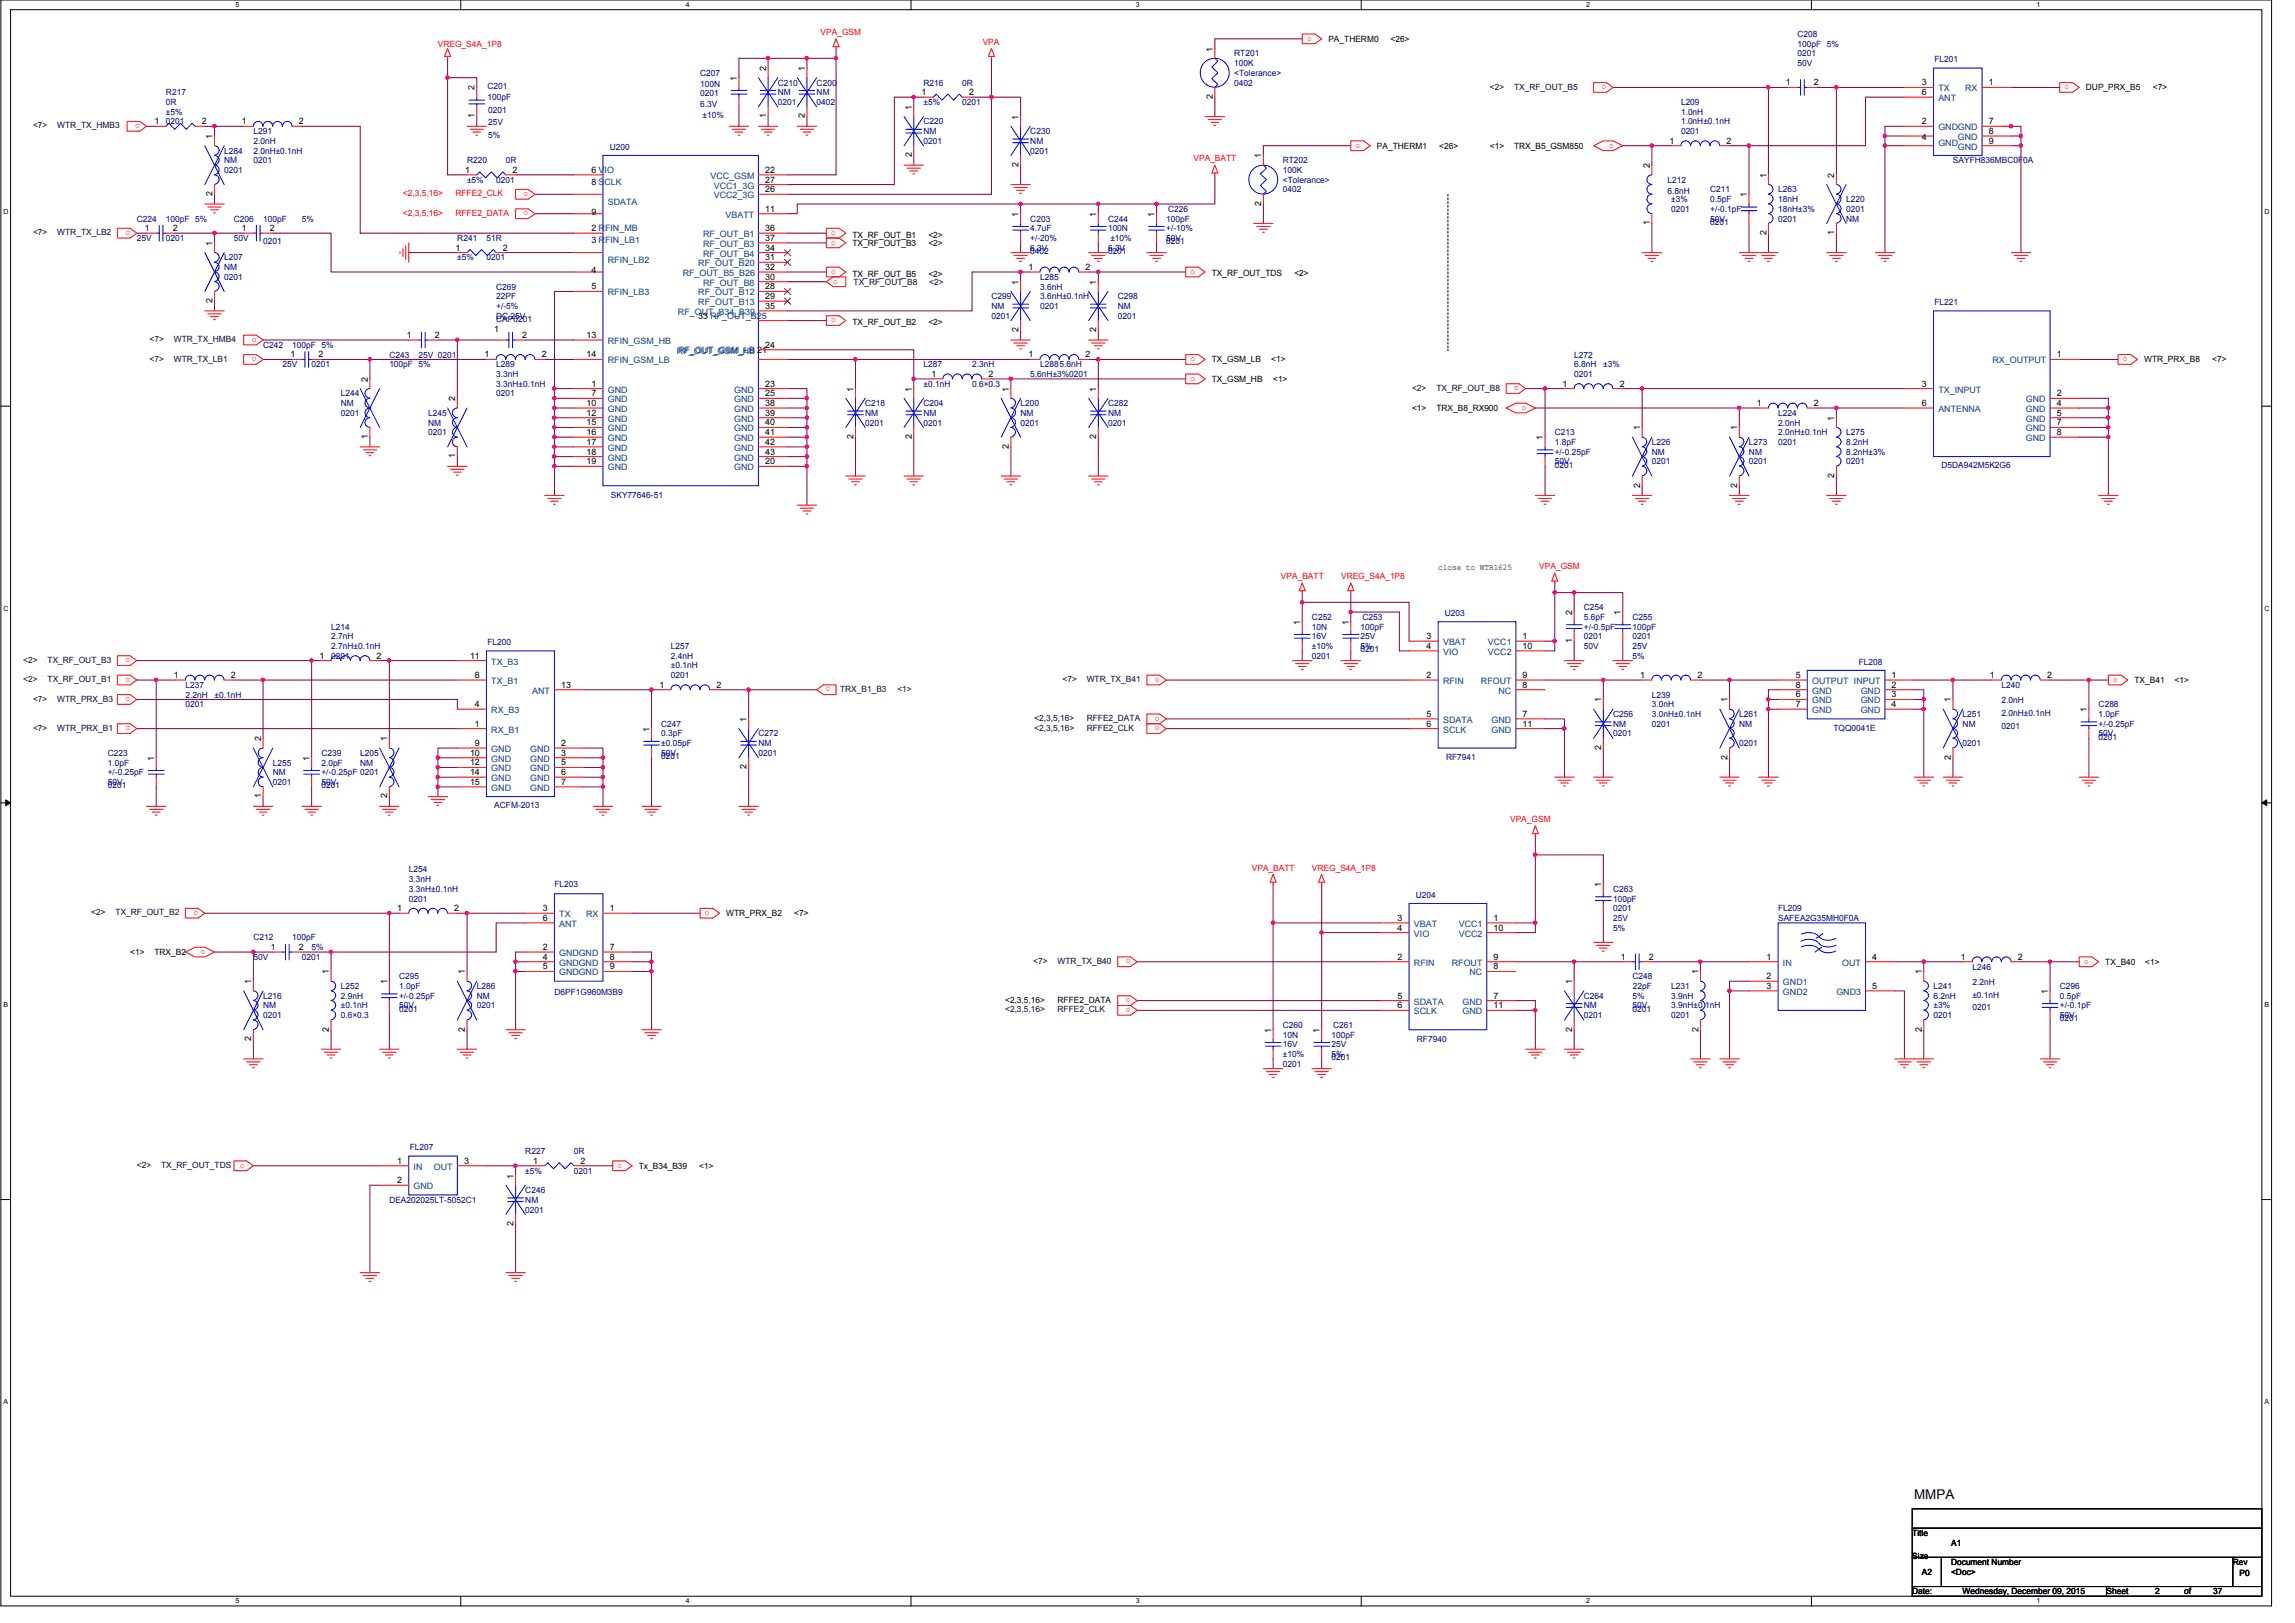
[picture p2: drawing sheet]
<svg xmlns="http://www.w3.org/2000/svg" width="420mm" height="297mm" viewBox="0 0 420 297" stroke-linecap="round" stroke-linejoin="round" font-family="sans-serif">
<defs><g id="words">
<text font-size="2.5" x="350.4" y="274.3">MMPA</text>
<g font-size="1.6" fill="#f00">
<text x="80.2" y="8.6">VREG_S4A_1P8</text>
<text x="150.2" y="6.4">VPA_GSM</text>
<text x="179.9" y="8.2">VPA</text>
<text x="239.3" y="7.5">o</text>
<text x="294.1" y="15.6" transform="rotate(180 294.1 15.6)">o</text>
<text x="378" y="16.3">o</text>
<text x="25.6" y="22.7" transform="rotate(180 25.6 22.7)">o</text>
<text x="218.5" y="29.5">VPA_BATT</text>
<text x="248.2" y="27">o</text>
<text x="294.6" y="27">o</text>
<text x="73.8" y="35.9">&lt;2,3,5,16&gt;</text>
<text x="83.4" y="35.9">RFFE2_CLK</text>
<text x="96.7" y="35.1" transform="rotate(180 96.7 35.1)">o</text>
<text x="73.8" y="39.5">&lt;2,3,5,16&gt;</text>
<text x="83.4" y="39.5">RFFE2_DATA</text>
<text x="96.7" y="38.7" transform="rotate(180 96.7 38.7)">o</text>
<text x="23.8" y="42.2" transform="rotate(180 23.8 42.2)">o</text>
<text x="152.2" y="43">o</text>
<text x="152.2" y="44.8">o</text>
<text x="152.2" y="50.1">o</text>
<text x="152.5" y="51.9">o</text>
<text x="218" y="50.1">o</text>
<text x="152.2" y="59">o</text>
<text x="46.9" y="61.8" transform="rotate(180 46.9 61.8)">o</text>
<text x="46.9" y="65.4" transform="rotate(180 46.9 65.4)">o</text>
<text x="218" y="66.1">o</text>
<text x="218" y="69.7">o</text>
<text x="278.1" y="70.7" transform="rotate(180 278.1 70.7)">o</text>
<text x="388.7" y="66.1">o</text>
<text x="278.6" y="75">o</text>
<text x="234.5" y="106">VPA_BATT</text>
<text x="245.5" y="106">VREG_S4A_1P8</text>
<text x="281.8" y="104.2">VPA_GSM</text>
<text x="23.8" y="120.5" transform="rotate(180 23.8 120.5)">o</text>
<text x="23.8" y="124" transform="rotate(180 23.8 124)">o</text>
<text x="152" y="125.8" transform="rotate(180 152 125.8)">o</text>
<text x="212.3" y="124" transform="rotate(180 212.3 124)">o</text>
<text x="386.9" y="124.8">o</text>
<text x="23.8" y="127.6" transform="rotate(180 23.8 127.6)">o</text>
<text x="212.3" y="131.1" transform="rotate(180 212.3 131.1)">o</text>
<text x="23.8" y="132.9" transform="rotate(180 23.8 132.9)">o</text>
<text x="212.3" y="132.9" transform="rotate(180 212.3 132.9)">o</text>
<text x="276.5" y="150.5">VPA_GSM</text>
<text x="229.2" y="159.3">VPA_BATT</text>
<text x="240.2" y="159.3">VREG_S4A_1P8</text>
<text x="36.3" y="166.7" transform="rotate(180 36.3 166.7)">o</text>
<text x="129.1" y="167.5">o</text>
<text x="36.8" y="174.6">o</text>
<text x="207" y="175.6" transform="rotate(180 207 175.6)">o</text>
<text x="381.5" y="176.4">o</text>
<text x="207" y="184.5" transform="rotate(180 207 184.5)">o</text>
<text x="207" y="182.7" transform="rotate(180 207 182.7)">o</text>
<text x="43.9" y="213.7">o</text>
<text x="113.1" y="213.7">o</text>
</g>
<g font-size="1.6">
<text x="222" y="9.4" transform="rotate(-90 222 9.4)">1</text>
<text x="243.2" y="7.7">PA_THERM0</text>
<text x="254.6" y="7.7">&lt;26&gt;</text>
<text x="86.9" y="16.6" transform="rotate(-90 86.9 16.6)">2</text>
<text x="134.9" y="14.8" transform="rotate(-90 134.9 14.8)">1</text>
<text x="140.2" y="13" transform="rotate(-90 140.2 13)">2</text>
<text x="147.4" y="13" transform="rotate(-90 147.4 13)">1</text>
<text x="168.7" y="17.4">1</text>
<text x="177.4" y="17.4">2</text>
<text x="327" y="15.6">1</text>
<text x="332.1" y="15.6">2</text>
<text x="351.9" y="17.4">6</text>
<text x="351.9" y="15.6">3</text>
<text x="364.1" y="15.6">1</text>
<text x="381.9" y="16.6">DUP_PRX_B5</text>
<text x="394.2" y="16.6">&lt;7&gt;</text>
<text x="28.3" y="22.7">1</text>
<text x="36.9" y="22.7">2</text>
<text x="44.3" y="22.7">1</text>
<text x="54.7" y="22.7">2</text>
<text x="86.9" y="21.7" transform="rotate(-90 86.9 21.7)">1</text>
<text x="140.2" y="21.7" transform="rotate(-90 140.2 21.7)">1</text>
<text x="147.4" y="21.7" transform="rotate(-90 147.4 21.7)">2</text>
<text x="166.9" y="20.1" transform="rotate(-90 166.9 20.1)">1</text>
<text x="186.5" y="21.9" transform="rotate(-90 186.5 21.9)">1</text>
<text x="222" y="18.1" transform="rotate(-90 222 18.1)">2</text>
<text x="351.9" y="22.7">2</text>
<text x="364.1" y="22.7">7</text>
<text x="38.9" y="25.4" transform="rotate(-90 38.9 25.4)">1</text>
<text x="166.9" y="28.8" transform="rotate(-90 166.9 28.8)">2</text>
<text x="230.9" y="29" transform="rotate(-90 230.9 29)">1</text>
<text x="252.1" y="27.2">PA_THERM1</text>
<text x="263.5" y="27.2">&lt;26&gt;</text>
<text x="272.7" y="27.2">&lt;1&gt;</text>
<text x="277.2" y="27.2">TRX_B5_GSM850</text>
<text x="305.6" y="26.3">1</text>
<text x="316.1" y="26.3">2</text>
<text x="351.9" y="25.6">4</text>
<text x="364.1" y="24.5">8</text>
<text x="364.1" y="26.3">9</text>
<text x="38.9" y="35.9" transform="rotate(-90 38.9 35.9)">2</text>
<text x="85.2" y="31.6">1</text>
<text x="93.8" y="31.6">2</text>
<text x="108.3" y="31.6">6 VIO</text>
<text x="108.3" y="33.9">8 SCLK</text>
<text x="140.1" y="35.2">26</text>
<text x="140.1" y="33.4">27</text>
<text x="140.1" y="31.6">22</text>
<text x="186.5" y="30.6" transform="rotate(-90 186.5 30.6)">2</text>
<text x="302" y="30.8" transform="rotate(-90 302 30.8)">2</text>
<text x="323.4" y="32.6" transform="rotate(-90 323.4 32.6)">1</text>
<text x="335.8" y="32.6" transform="rotate(-90 335.8 32.6)">2</text>
<text x="108.3" y="39.4">9</text>
<text x="140.1" y="38.7">11</text>
<text x="186.5" y="39.7" transform="rotate(-90 186.5 39.7)">1</text>
<text x="200.7" y="39.7" transform="rotate(-90 200.7 39.7)">1</text>
<text x="211.4" y="39.7" transform="rotate(-90 211.4 39.7)">1</text>
<text x="230.9" y="37.7" transform="rotate(-90 230.9 37.7)">2</text>
<text x="302" y="41.2" transform="rotate(-90 302 41.2)">1</text>
<text x="319.8" y="36.1" transform="rotate(-90 319.8 36.1)">1</text>
<text x="26.5" y="42.3">1</text>
<text x="31.6" y="42.3">2</text>
<text x="38.9" y="45" transform="rotate(-90 38.9 45)">1</text>
<text x="44.3" y="42.3">1</text>
<text x="49.4" y="42.3">2</text>
<text x="83.4" y="45.8">1</text>
<text x="92.1" y="45.8">2</text>
<text x="108.3" y="42.3">2 RFIN_MB</text>
<text x="108.3" y="44.6">3 RFIN_LB1</text>
<text x="140.1" y="47.6">31</text>
<text x="140.1" y="45.8">34</text>
<text x="140.1" y="44.1">37</text>
<text x="140.1" y="42.3">36</text>
<text x="156.1" y="43.6">TX_RF_OUT_B1</text>
<text x="156.1" y="45">TX_RF_OUT_B3</text>
<text x="170" y="43.6">&lt;2&gt;</text>
<text x="170" y="45">&lt;2&gt;</text>
<text x="323.4" y="43" transform="rotate(-90 323.4 43)">2</text>
<text x="335.8" y="43" transform="rotate(-90 335.8 43)">1</text>
<text x="108.3" y="50">4</text>
<text x="108.3" y="53">5</text>
<text x="140.1" y="53">28</text>
<text x="140.1" y="51.2">30</text>
<text x="140.1" y="49.4">32</text>
<text x="156.1" y="50.7">TX_RF_OUT_B5</text>
<text x="170" y="50.7">&lt;2&gt;</text>
<text x="186.5" y="52.1" transform="rotate(-90 186.5 52.1)">1</text>
<text x="188.3" y="49.4">1</text>
<text x="198.7" y="49.4">2</text>
<text x="200.7" y="52.1" transform="rotate(-90 200.7 52.1)">1</text>
<text x="221.9" y="50.5">TX_RF_OUT_TDS</text>
<text x="237" y="50.5">&lt;2&gt;</text>
<text x="38.9" y="55.5" transform="rotate(-90 38.9 55.5)">2</text>
<text x="127.8" y="58.3">33 RF_OUT_B25</text>
<text x="140.1" y="54.7">29</text>
<text x="140.1" y="56.5">35</text>
<text x="156.1" y="59.4">TX_RF_OUT_B2</text>
<text x="170" y="59.4">&lt;2&gt;</text>
<text x="53.2" y="65.4">1</text>
<text x="58.3" y="65.4">2</text>
<text x="74.5" y="61.8">1</text>
<text x="79.6" y="61.8">2</text>
<text x="88.7" y="65.4">1</text>
<text x="90.5" y="60.8">1</text>
<text x="95.6" y="61.8">2</text>
<text x="99.2" y="65.4">2</text>
<text x="107.4" y="61.8">13</text>
<text x="107.4" y="65.4">14</text>
<text x="140.1" y="63.6">24</text>
<text x="186.5" y="60.8" transform="rotate(-90 186.5 60.8)">2</text>
<text x="188.3" y="65.4">1</text>
<text x="198.7" y="65.4">2</text>
<text x="200.7" y="60.8" transform="rotate(-90 200.7 60.8)">2</text>
<text x="376.5" y="65.4">1</text>
<text x="67.3" y="69.9" transform="rotate(-90 67.3 69.9)">2</text>
<text x="108.3" y="70.7">1</text>
<text x="140.1" y="70.7">23</text>
<text x="156.2" y="71.7" transform="rotate(-90 156.2 71.7)">1</text>
<text x="166.9" y="71.7" transform="rotate(-90 166.9 71.7)">1</text>
<text x="170.5" y="69">1</text>
<text x="181" y="69">2</text>
<text x="184.7" y="71.7" transform="rotate(-90 184.7 71.7)">1</text>
<text x="200.7" y="71.7" transform="rotate(-90 200.7 71.7)">1</text>
<text x="221.9" y="66.3">TX_GSM_LB</text>
<text x="221.9" y="69.9">TX_GSM_HB</text>
<text x="232.7" y="66.3">&lt;1&gt;</text>
<text x="233.1" y="69.9">&lt;1&gt;</text>
<text x="286.1" y="70.7">1</text>
<text x="296.5" y="70.7">2</text>
<text x="351.9" y="70.7">3</text>
<text x="392.5" y="66.3">WTR_PRX_B8</text>
<text x="405" y="66.3">&lt;7&gt;</text>
<text x="83.3" y="73.4" transform="rotate(-90 83.3 73.4)">2</text>
<text x="107.4" y="74.3">10</text>
<text x="107.4" y="76.1">12</text>
<text x="107.4" y="77.9">15</text>
<text x="108.3" y="72.5">7</text>
<text x="140.1" y="77.9">40</text>
<text x="140.1" y="76.1">39</text>
<text x="140.1" y="74.3">38</text>
<text x="140.1" y="72.5">25</text>
<text x="258.5" y="75.2">&lt;1&gt;</text>
<text x="263" y="75.2">TRX_B8_RX900</text>
<text x="321.6" y="74.3">1</text>
<text x="332.1" y="74.3">2</text>
<text x="335.8" y="77" transform="rotate(-90 335.8 77)">1</text>
<text x="351.9" y="74.3">6</text>
<text x="376.5" y="72.5">2</text>
<text x="376.5" y="74.3">4</text>
<text x="376.5" y="76.1">5</text>
<text x="376.5" y="77.9">7</text>
<text x="67.3" y="80.3" transform="rotate(-90 67.3 80.3)">1</text>
<text x="83.3" y="83.9" transform="rotate(-90 83.3 83.9)">1</text>
<text x="107.4" y="79.6">16</text>
<text x="107.4" y="81.4">17</text>
<text x="107.4" y="83.2">18</text>
<text x="140.1" y="83.2">43</text>
<text x="140.1" y="81.4">42</text>
<text x="140.1" y="79.6">41</text>
<text x="156.2" y="80.3" transform="rotate(-90 156.2 80.3)">2</text>
<text x="166.9" y="80.3" transform="rotate(-90 166.9 80.3)">2</text>
<text x="184.7" y="82.1" transform="rotate(-90 184.7 82.1)">2</text>
<text x="200.7" y="80.3" transform="rotate(-90 200.7 80.3)">2</text>
<text x="282.5" y="80.6" transform="rotate(-90 282.5 80.6)">1</text>
<text x="300.3" y="78.8" transform="rotate(-90 300.3 78.8)">1</text>
<text x="318" y="78.8" transform="rotate(-90 318 78.8)">1</text>
<text x="376.5" y="79.6">8</text>
<text x="107.4" y="85">19</text>
<text x="140.1" y="85">20</text>
<text x="300.3" y="89.2" transform="rotate(-90 300.3 89.2)">2</text>
<text x="318" y="89.2" transform="rotate(-90 318 89.2)">2</text>
<text x="335.8" y="87.5" transform="rotate(-90 335.8 87.5)">2</text>
<text x="263.3" y="104.4">close to WTR1625</text>
<text x="287.8" y="112.6" transform="rotate(-90 287.8 112.6)">2</text>
<text x="296.7" y="112.6" transform="rotate(-90 296.7 112.6)">1</text>
<text x="238" y="114.3" transform="rotate(-90 238 114.3)">1</text>
<text x="246.9" y="114.3" transform="rotate(-90 246.9 114.3)">1</text>
<text x="261.2" y="117">3</text>
<text x="261.2" y="118.7">4</text>
<text x="278.8" y="117">1</text>
<text x="278.8" y="118.7">10</text>
<text x="287.8" y="117.7" transform="rotate(-90 287.8 117.7)">1</text>
<text x="31.8" y="124.1">1</text>
<text x="42.3" y="124.1">2</text>
<text x="58.5" y="120.5">1</text>
<text x="68.9" y="120.5">2</text>
<text x="86.1" y="120.5">11</text>
<text x="86.9" y="124.1">8</text>
<text x="102.7" y="125.9">13</text>
<text x="120.7" y="125.9">1</text>
<text x="131.2" y="125.9">2</text>
<text x="261.2" y="124.1">2</text>
<text x="278.8" y="125.9">8</text>
<text x="278.8" y="124.1">9</text>
<text x="300.3" y="124.1">1</text>
<text x="310.8" y="124.1">2</text>
<text x="328.7" y="124.1">5</text>
<text x="328.7" y="125.9">8</text>
<text x="346.3" y="124.1">1</text>
<text x="346.3" y="125.9">2</text>
<text x="364.3" y="124.1">1</text>
<text x="374.8" y="124.1">2</text>
<text x="390.8" y="125">TX_B41</text>
<text x="398.1" y="125">&lt;1&gt;</text>
<text x="86.9" y="129.4">4</text>
<text x="261.2" y="131.2">5</text>
<text x="278.8" y="131.2">7</text>
<text x="293.1" y="128.6" transform="rotate(-90 293.1 128.6)">1</text>
<text x="316.3" y="128.6" transform="rotate(-90 316.3 128.6)">1</text>
<text x="328.7" y="127.6">6</text>
<text x="328.7" y="129.4">7</text>
<text x="346.3" y="127.6">3</text>
<text x="346.3" y="129.4">4</text>
<text x="357.2" y="128.6" transform="rotate(-90 357.2 128.6)">1</text>
<text x="382" y="130.3" transform="rotate(-90 382 130.3)">1</text>
<text x="47.8" y="135.7" transform="rotate(-90 47.8 135.7)">2</text>
<text x="70.9" y="135.7" transform="rotate(-90 70.9 135.7)">1</text>
<text x="86.9" y="133">1</text>
<text x="86.9" y="136.5">9</text>
<text x="102.7" y="136.5">2</text>
<text x="118.9" y="133.9" transform="rotate(-90 118.9 133.9)">1</text>
<text x="136.7" y="132.1" transform="rotate(-90 136.7 132.1)">1</text>
<text x="261.2" y="133">6</text>
<text x="278.8" y="133">11</text>
<text x="293.1" y="137.2" transform="rotate(-90 293.1 137.2)">2</text>
<text x="28.2" y="139.2" transform="rotate(-90 28.2 139.2)">1</text>
<text x="56.7" y="139.2" transform="rotate(-90 56.7 139.2)">1</text>
<text x="86.1" y="138.3">10</text>
<text x="86.1" y="140.1">12</text>
<text x="86.1" y="141.9">14</text>
<text x="86.1" y="143.6">15</text>
<text x="102.7" y="143.6">7</text>
<text x="102.7" y="141.9">6</text>
<text x="102.7" y="140.1">5</text>
<text x="102.7" y="138.3">3</text>
<text x="136.7" y="140.8" transform="rotate(-90 136.7 140.8)">2</text>
<text x="316.3" y="139" transform="rotate(-90 316.3 139)">2</text>
<text x="357.2" y="139" transform="rotate(-90 357.2 139)">2</text>
<text x="47.8" y="146.1" transform="rotate(-90 47.8 146.1)">1</text>
<text x="70.9" y="146.1" transform="rotate(-90 70.9 146.1)">2</text>
<text x="72.7" y="166.8">1</text>
<text x="83.2" y="166.8">2</text>
<text x="99.4" y="166.8">3</text>
<text x="111.6" y="166.8">1</text>
<text x="133" y="167.7">WTR_PRX_B2</text>
<text x="145.4" y="167.7">&lt;7&gt;</text>
<text x="293.1" y="162.3" transform="rotate(-90 293.1 162.3)">1</text>
<text x="49.6" y="173.9">1</text>
<text x="54.7" y="173.9">2</text>
<text x="99.4" y="173.9">2</text>
<text x="99.4" y="168.5">6</text>
<text x="111.6" y="173.9">7</text>
<text x="255.9" y="168.5">3</text>
<text x="255.9" y="170.3">4</text>
<text x="273.4" y="168.5">1</text>
<text x="273.4" y="170.3">10</text>
<text x="23.8" y="174.8">&lt;1&gt;</text>
<text x="28.3" y="174.8">TRX_B2</text>
<text x="60.2" y="178.4" transform="rotate(-90 60.2 178.4)">1</text>
<text x="85.1" y="178.4" transform="rotate(-90 85.1 178.4)">1</text>
<text x="99.4" y="175.6">4</text>
<text x="99.4" y="177.4">5</text>
<text x="111.6" y="175.6">8</text>
<text x="111.6" y="177.4">9</text>
<text x="255.9" y="175.6">2</text>
<text x="273.4" y="177.4">8</text>
<text x="273.4" y="175.6">9</text>
<text x="296.7" y="175.6">1</text>
<text x="301.9" y="175.6">2</text>
<text x="310.9" y="178.4" transform="rotate(-90 310.9 178.4)">1</text>
<text x="323.4" y="175.6">1</text>
<text x="323.4" y="179.2">2</text>
<text x="342.8" y="175.6">4</text>
<text x="351.8" y="178.4" transform="rotate(-90 351.8 178.4)">1</text>
<text x="359" y="175.6">1</text>
<text x="369.4" y="175.6">2</text>
<text x="385.4" y="176.6">TX_B40</text>
<text x="392.8" y="176.6">&lt;1&gt;</text>
<text x="46" y="180.1" transform="rotate(-90 46 180.1)">1</text>
<text x="70.9" y="180.1" transform="rotate(-90 70.9 180.1)">1</text>
<text x="184" y="183.5">&lt;2,3,5,16&gt;</text>
<text x="193.6" y="183.5">RFFE2_DATA</text>
<text x="255.9" y="182.8">5</text>
<text x="255.9" y="184.5">6</text>
<text x="273.4" y="182.8">7</text>
<text x="273.4" y="184.5">11</text>
<text x="287.8" y="180.1" transform="rotate(-90 287.8 180.1)">1</text>
<text x="323.4" y="181">3</text>
<text x="342.8" y="181">5</text>
<text x="374.9" y="181.9" transform="rotate(-90 374.9 181.9)">1</text>
<text x="46" y="190.6" transform="rotate(-90 46 190.6)">2</text>
<text x="60.2" y="188.8" transform="rotate(-90 60.2 188.8)">2</text>
<text x="85.1" y="188.8" transform="rotate(-90 85.1 188.8)">2</text>
<text x="232.7" y="189" transform="rotate(-90 232.7 189)">1</text>
<text x="241.6" y="189" transform="rotate(-90 241.6 189)">1</text>
<text x="287.8" y="188.8" transform="rotate(-90 287.8 188.8)">2</text>
<text x="310.9" y="188.8" transform="rotate(-90 310.9 188.8)">2</text>
<text x="351.8" y="188.8" transform="rotate(-90 351.8 188.8)">2</text>
<text x="72.7" y="213">1</text>
<text x="85" y="213">3</text>
<text x="94" y="215.7" transform="rotate(-90 94 215.7)">1</text>
<text x="97.6" y="213">1</text>
<text x="106.3" y="213">2</text>
<text x="117" y="213.9">Tx_B34_B39</text>
<text x="128" y="213.9">&lt;1&gt;</text>
<text x="72.7" y="216.5">2</text>
<text x="94" y="224.4" transform="rotate(-90 94 224.4)">2</text>
<text x="350.1" y="281.1">Title</text>
<text x="350.1" y="285.3">Size</text>
<text x="357.2" y="286.5">Document Number</text>
<text x="357.2" y="282.9">A1</text>
<text x="408.8" y="286.5">Rev</text>
<text x="350.1" y="291.8">Date:</text>
<text x="351.9" y="288.2">A2</text>
<text x="357.2" y="288.2">&lt;Doc&gt;</text>
<text x="359.3" y="291.8">Wednesday, December 09, 2015</text>
<text x="385.6" y="291.8">Sheet</text>
<text x="394.5" y="291.8">2</text>
<text x="399.9" y="291.8">of</text>
<text x="405.2" y="291.8">37</text>
<text x="410" y="288.4">P0</text>
</g>
<g font-size="1.6" fill="#000080">
<text x="226" y="10.3">RT201</text>
<text x="329.1" y="6.8">C208</text>
<text x="329.1" y="8.6">100pF 5%</text>
<text x="329.1" y="10.3">0201</text>
<text x="354.2" y="11.4">FL201</text>
<text x="30.4" y="17.4">R217</text>
<text x="89.2" y="16.2">C201</text>
<text x="128.2" y="13.9">C207</text>
<text x="128.2" y="15.8">100N</text>
<text x="128.2" y="17.6">0201</text>
<text x="142.4" y="15.7">C210</text>
<text x="142.4" y="17.4">NM</text>
<text x="149.5" y="15.7">C200</text>
<text x="149.5" y="17.4">NM</text>
<text x="169.1" y="15.7">R216</text>
<text x="176.2" y="15.7">0R</text>
<text x="226" y="12.1">100K</text>
<text x="226" y="13.9">&lt;Tolerance&gt;</text>
<text x="226" y="15.7">0402</text>
<text x="329.1" y="12.1">50V</text>
<text x="30.4" y="19.2">0R</text>
<text x="30.4" y="21">±5%</text>
<text x="30.4" y="22.8">0201</text>
<text x="89.2" y="18.3">100pF</text>
<text x="89.4" y="20.7">0201</text>
<text x="89.4" y="22.9">25V</text>
<text x="128.2" y="19.6">6.3V</text>
<text x="128.6" y="21.5">±10%</text>
<text x="142.4" y="19.2">0201</text>
<text x="149.5" y="19.2">0402</text>
<text x="169.1" y="22.8">C220</text>
<text x="169.1" y="19.2">±5%</text>
<text x="176.2" y="19.2">0201</text>
<text x="307.8" y="19.2">L209</text>
<text x="307.8" y="21">1.0nH</text>
<text x="307.8" y="22.8">1.0nH±0.1nH</text>
<text x="41.1" y="28.1">L284</text>
<text x="41.1" y="29.9">NM</text>
<text x="46.4" y="24.6">L291</text>
<text x="46.4" y="26.3">2.0nH</text>
<text x="46.4" y="28.1">2.0nH±0.1nH</text>
<text x="46.4" y="29.9">0201</text>
<text x="85.5" y="29.9">R220</text>
<text x="89.4" y="25.3">5%</text>
<text x="92.6" y="29.9">0R</text>
<text x="111.6" y="27.4">U200</text>
<text x="169.1" y="24.6">NM</text>
<text x="169.1" y="26.3">0201</text>
<text x="188.6" y="24.6">C230</text>
<text x="188.6" y="26.3">NM</text>
<text x="188.6" y="28.1">0201</text>
<text x="234.9" y="29.9">RT202</text>
<text x="307.8" y="24.6">0201</text>
<text x="357.5" y="29.9">SAYFH836MBC0F0A</text>
<text x="41.1" y="31.7">0201</text>
<text x="85.5" y="33.4">±5%</text>
<text x="90.8" y="33.4">0201</text>
<text x="234.9" y="31.7">100K</text>
<text x="234.9" y="33.4">&lt;Tolerance&gt;</text>
<text x="234.9" y="35.2">0402</text>
<text x="305.3" y="33.4">L212</text>
<text x="305.3" y="35.6">6.8nH</text>
<text x="313.1" y="35.2">C211</text>
<text x="325.5" y="35.2">L263</text>
<text x="25.1" y="40.6">C224</text>
<text x="30.4" y="40.6">100pF 5%</text>
<text x="42.8" y="40.6">C206</text>
<text x="48.2" y="40.6">100pF</text>
<text x="55.3" y="40.6">5%</text>
<text x="188.6" y="40.6">C203</text>
<text x="202.9" y="40.6">C244</text>
<text x="213.5" y="40.6">100pF</text>
<text x="213.9" y="38.8">C226</text>
<text x="306" y="37">±3%</text>
<text x="306" y="38.8">0201</text>
<text x="313.1" y="37">0.5pF</text>
<text x="313.1" y="41.2">0201</text>
<text x="313.1" y="40.6">50V</text>
<text x="313.1" y="38.8">+/-0.1pF</text>
<text x="325.5" y="37">18nH</text>
<text x="325.5" y="38.8">18nH±3%</text>
<text x="325.5" y="40.6">0201</text>
<text x="338" y="37">L220</text>
<text x="338" y="40.6">NM</text>
<text x="338" y="38.8">0201</text>
<text x="25" y="44.1">25V</text>
<text x="30.4" y="44.1">0201</text>
<text x="41.1" y="47.7">L207</text>
<text x="42.8" y="44.1">50V</text>
<text x="48.2" y="44.7">0201</text>
<text x="83.7" y="44.1">R241</text>
<text x="83.7" y="47.7">±5%</text>
<text x="89.1" y="47.7">0201</text>
<text x="89.1" y="44.1">51R</text>
<text x="188.6" y="42.3">4.7uF</text>
<text x="188.6" y="46.5">0402</text>
<text x="188.6" y="45.9">6.3V</text>
<text x="188.6" y="44.1">+/-20%</text>
<text x="202.9" y="42.3">100N</text>
<text x="202.9" y="46.5">0201</text>
<text x="202.9" y="45.9">6.3V</text>
<text x="203.3" y="44.1">±10%</text>
<text x="213.5" y="44.7">0201</text>
<text x="213.5" y="44.1">50V</text>
<text x="213.5" y="42.3">+/-10%</text>
<text x="41.1" y="49.4">NM</text>
<text x="41.1" y="51.2">0201</text>
<text x="90.8" y="53">C269</text>
<text x="190.4" y="51.2">L285</text>
<text x="190.4" y="53">3.6nH</text>
<text x="90.8" y="54.8">22PF</text>
<text x="90.8" y="58.9">CAP0201</text>
<text x="90.8" y="58.3">DC 25V</text>
<text x="90.8" y="56.6">+/-5%</text>
<text x="181.5" y="54.8">C299</text>
<text x="181.5" y="56.6">NM</text>
<text x="181.5" y="58.3">0201</text>
<text x="190.4" y="54.8">3.6nH±0.1nH</text>
<text x="190.4" y="56.6">0201</text>
<text x="204.6" y="54.8">C298</text>
<text x="204.6" y="56.6">NM</text>
<text x="204.6" y="58.3">0201</text>
<text x="354.2" y="55.8">FL221</text>
<text x="48.2" y="63.7">C242</text>
<text x="53.5" y="63.7">100pF 5%</text>
<text x="71.3" y="65.4">C243</text>
<text x="76.6" y="65.4">25V 0201</text>
<text x="288.2" y="65.4">L272</text>
<text x="51.7" y="67.2">25V</text>
<text x="57.1" y="67.2">0201</text>
<text x="71.3" y="67.2">100pF 5%</text>
<text x="90.8" y="67.2">L289</text>
<text x="90.8" y="69">3.3nH</text>
<text x="90.8" y="70.8">3.3nH±0.1nH</text>
<text x="169.1" y="67.2">L287</text>
<text x="169.1" y="70.8">±0.1nH</text>
<text x="178" y="67.2">2.3nH</text>
<text x="178" y="70.8">0.6×0.3</text>
<text x="188.6" y="69">5.6nH±3%0201</text>
<text x="190.4" y="67.2">L2885.6nH</text>
<text x="288.2" y="67.2">6.8nH</text>
<text x="288.2" y="69">0201</text>
<text x="293.5" y="67.2">±3%</text>
<text x="62.4" y="72.6">L244</text>
<text x="62.4" y="74.3">NM</text>
<text x="62.4" y="76.1">0201</text>
<text x="78.4" y="76.1">L245</text>
<text x="78.4" y="77.9">NM</text>
<text x="90.8" y="72.6">0201</text>
<text x="158.4" y="74.3">C218</text>
<text x="158.4" y="76.1">NM</text>
<text x="158.4" y="77.9">0201</text>
<text x="169.1" y="74.3">C204</text>
<text x="169.1" y="76.1">NM</text>
<text x="169.1" y="77.9">0201</text>
<text x="186.8" y="74.3">L200</text>
<text x="186.8" y="76.1">NM</text>
<text x="186.8" y="77.9">0201</text>
<text x="202.9" y="74.3">C282</text>
<text x="202.9" y="76.1">NM</text>
<text x="202.9" y="77.9">0201</text>
<text x="325.5" y="76.1">L224</text>
<text x="325.5" y="77.9">2.0nH</text>
<text x="78.4" y="79.7">0201</text>
<text x="284.6" y="79.7">C213</text>
<text x="284.6" y="81.5">1.8pF</text>
<text x="284.6" y="83.2">+/-0.25pF</text>
<text x="302.4" y="81.4">L226</text>
<text x="302.4" y="83.2">NM</text>
<text x="320.2" y="81.4">L273</text>
<text x="320.2" y="83.2">NM</text>
<text x="325.5" y="79.7">2.0nH±0.1nH</text>
<text x="325.5" y="81.4">0201</text>
<text x="338" y="79.7">L275</text>
<text x="338" y="81.4">8.2nH</text>
<text x="338" y="83.2">8.2nH±3%</text>
<text x="284.6" y="85.6">0201</text>
<text x="284.6" y="85">50V</text>
<text x="302.4" y="85">0201</text>
<text x="320.2" y="85">0201</text>
<text x="338" y="85">0201</text>
<text x="355.4" y="85.7">D5DA942M5K2G6</text>
<text x="111.8" y="91.1">SKY77646-51</text>
<text x="240.2" y="113.5">C252</text>
<text x="249.4" y="113.5">C253</text>
<text x="264.5" y="112.7">U203</text>
<text x="290" y="111.7">C254</text>
<text x="290" y="113.5">5.6pF</text>
<text x="298.9" y="113.5">C255</text>
<text x="60.6" y="115.2">L214</text>
<text x="60.6" y="117">2.7nH</text>
<text x="60.6" y="118.8">2.7nH±0.1nH</text>
<text x="89.2" y="118.1">FL200</text>
<text x="122.8" y="118.8">L257</text>
<text x="240.2" y="115.2">10N</text>
<text x="240.2" y="117">16V</text>
<text x="240.2" y="118.8">±10%</text>
<text x="249.1" y="115.2">100pF</text>
<text x="249.1" y="119.4">0201</text>
<text x="249.1" y="117">25V</text>
<text x="249.1" y="118.8">5%</text>
<text x="290" y="117">0201</text>
<text x="290" y="118.8">50V</text>
<text x="290" y="115.2">+/-0.5pF</text>
<text x="298.9" y="115.2">100pF</text>
<text x="298.9" y="117">0201</text>
<text x="298.9" y="118.8">25V</text>
<text x="33.9" y="125.9">L237</text>
<text x="60.6" y="120.6">0201</text>
<text x="122.8" y="120.6">2.4nH</text>
<text x="122.8" y="122.3">±0.1nH</text>
<text x="122.8" y="124.1">0201</text>
<text x="240.2" y="120.6">0201</text>
<text x="298.9" y="120.6">5%</text>
<text x="340.3" y="121.6">FL208</text>
<text x="366.4" y="125.9">L240</text>
<text x="33.9" y="127.7">2.2nH</text>
<text x="33.9" y="129.5">0201</text>
<text x="39.3" y="127.7">±0.1nH</text>
<text x="295.3" y="131.2">C256</text>
<text x="302.4" y="127.7">L239</text>
<text x="302.4" y="129.5">3.0nH</text>
<text x="302.4" y="131.2">3.0nH±0.1nH</text>
<text x="318.4" y="131.2">L261</text>
<text x="359.3" y="131.2">L251</text>
<text x="366.4" y="128.7">2.0nH</text>
<text x="366.4" y="131.1">2.0nH±0.1nH</text>
<text x="384.2" y="129.5">C288</text>
<text x="384.2" y="131.2">1.0pF</text>
<text x="121.1" y="133">C247</text>
<text x="121.1" y="134.8">0.3pF</text>
<text x="121.1" y="136.6">±0.05pF</text>
<text x="138.8" y="134.8">C272</text>
<text x="138.8" y="136.6">NM</text>
<text x="295.3" y="133">NM</text>
<text x="295.3" y="134.8">0201</text>
<text x="302.4" y="133">0201</text>
<text x="318.4" y="133">NM</text>
<text x="318.4" y="136.6">0201</text>
<text x="335.6" y="133.7">TQQ0041E</text>
<text x="359.3" y="133">NM</text>
<text x="359.3" y="136.6">0201</text>
<text x="366.4" y="133.3">0201</text>
<text x="384.2" y="135.4">0201</text>
<text x="384.2" y="134.8">50V</text>
<text x="384.2" y="133">+/-0.25pF</text>
<text x="19.7" y="138.3">C223</text>
<text x="19.7" y="140.1">1.0pF</text>
<text x="19.7" y="143.7">50V</text>
<text x="19.7" y="141.9">+/-0.25pF</text>
<text x="49.9" y="140.1">L255</text>
<text x="49.9" y="141.9">NM</text>
<text x="49.9" y="143.7">0201</text>
<text x="58.8" y="138.3">C239</text>
<text x="58.8" y="140.1">2.0pF</text>
<text x="58.8" y="143.7">50V</text>
<text x="58.8" y="141.9">+/-0.25pF 0201</text>
<text x="65.9" y="138.3">L205</text>
<text x="65.9" y="140.1">NM</text>
<text x="121.1" y="138.9">0201</text>
<text x="121.1" y="138.3">50V</text>
<text x="138.8" y="138.3">0201</text>
<text x="264.7" y="139.1">RF7941</text>
<text x="19.7" y="144.3">0201</text>
<text x="58.8" y="144.3">0201</text>
<text x="90.5" y="148">ACFM-2013</text>
<text x="74.8" y="159.7">L254</text>
<text x="74.8" y="161.5">3.3nH</text>
<text x="74.8" y="163.2">3.3nH±0.1nH</text>
<text x="74.8" y="165">0201</text>
<text x="101.5" y="162.3">FL203</text>
<text x="259.2" y="164.3">U204</text>
<text x="295.3" y="163.2">C263</text>
<text x="295.3" y="165">100pF</text>
<text x="295.3" y="166.8">0201</text>
<text x="325.5" y="166.8">FL209</text>
<text x="46.4" y="172.1">C212</text>
<text x="53.5" y="172.1">100pF</text>
<text x="57.1" y="173.9">5%</text>
<text x="295.3" y="168.6">25V</text>
<text x="295.3" y="170.3">5%</text>
<text x="325.5" y="168.6">SAFEA2G35MH0F0A</text>
<text x="46.4" y="175.7">50V</text>
<text x="55.3" y="175.7">0201</text>
<text x="73.1" y="179.2">C295</text>
<text x="298.9" y="179.2">C248</text>
<text x="361.1" y="177.5">L246</text>
<text x="48.2" y="182.8">L216</text>
<text x="48.2" y="184.6">NM</text>
<text x="62.4" y="181">L252</text>
<text x="62.4" y="182.8">2.9nH</text>
<text x="62.4" y="184.6">±0.1nH</text>
<text x="73.1" y="181">1.0pF</text>
<text x="73.1" y="185.2">0201</text>
<text x="73.1" y="184.6">50V</text>
<text x="73.1" y="182.8">+/-0.25pF</text>
<text x="87.3" y="181">L286</text>
<text x="87.3" y="182.8">NM</text>
<text x="87.3" y="184.6">0201</text>
<text x="101.5" y="182.1">D6PF1G960M3B9</text>
<text x="290" y="182.8">C264</text>
<text x="290" y="184.6">NM</text>
<text x="298.9" y="185.2">0201</text>
<text x="298.9" y="184.6">50V</text>
<text x="298.9" y="182.8">5%</text>
<text x="298.9" y="181">22pF</text>
<text x="306" y="181">L231</text>
<text x="306" y="182.8">3.9nH</text>
<text x="306" y="184.6">3.9nH±0.1nH</text>
<text x="354" y="181">L241</text>
<text x="354" y="182.8">6.2nH</text>
<text x="354" y="184.6">±3%</text>
<text x="361.1" y="180.3">2.2nH</text>
<text x="361.1" y="182.6">±0.1nH</text>
<text x="361.1" y="184.9">0201</text>
<text x="377.1" y="181">C296</text>
<text x="377.1" y="182.8">0.5pF</text>
<text x="377.1" y="184.6">+/-0.1pF</text>
<text x="48.2" y="186.4">0201</text>
<text x="62.4" y="186.4">0.6×0.3</text>
<text x="234.9" y="188.1">C260</text>
<text x="234.9" y="189.9">10N</text>
<text x="234.9" y="191.7">16V</text>
<text x="243.7" y="189.9">100pF</text>
<text x="243.7" y="191.7">25V</text>
<text x="244.1" y="188.1">C261</text>
<text x="259.4" y="190.6">RF7940</text>
<text x="290" y="186.4">0201</text>
<text x="306" y="186.4">0201</text>
<text x="354" y="186.4">0201</text>
<text x="377.1" y="187">0201</text>
<text x="377.1" y="186.4">50V</text>
<text x="234.9" y="193.5">±10%</text>
<text x="234.9" y="195.2">0201</text>
<text x="243.7" y="194.1">0201</text>
<text x="243.7" y="193.5">5%</text>
<text x="75" y="210.5">FL207</text>
<text x="96.2" y="211.2">R227</text>
<text x="96.2" y="214.8">±5%</text>
<text x="105.1" y="211.2">0R</text>
<text x="105.1" y="214.8">0201</text>
<text x="71.3" y="220.1">DEA202025LT-5052C1</text>
<text x="96.2" y="218.4">C246</text>
<text x="96.2" y="220.1">NM</text>
<text x="96.2" y="221.9">0201</text>
</g>
<g font-size="1.6" fill="#000040">
<text x="272.7" y="16.4">&lt;2&gt;</text>
<text x="277.2" y="16.4">TX_RF_OUT_B5</text>
<text x="6" y="23.5">&lt;7&gt;</text>
<text x="10.5" y="23.5">WTR_TX_HMB3</text>
<text x="6" y="43.1">&lt;7&gt;</text>
<text x="10.5" y="43.1">WTR_TX_LB2</text>
<text x="156.3" y="52.1">TX_RF_OUT_B8</text>
<text x="170.1" y="52.1">&lt;2&gt;</text>
<text x="27.4" y="62.6">&lt;7&gt;</text>
<text x="31.8" y="62.6">WTR_TX_HMB4</text>
<text x="27.4" y="66.2">&lt;7&gt;</text>
<text x="31.8" y="66.2">WTR_TX_LB1</text>
<text x="258.5" y="71.5">&lt;2&gt;</text>
<text x="263" y="71.5">TX_RF_OUT_B8</text>
<text x="4.3" y="121.3">&lt;2&gt;</text>
<text x="4.3" y="124.8">&lt;2&gt;</text>
<text x="8.7" y="121.3">TX_RF_OUT_B3</text>
<text x="8.7" y="124.8">TX_RF_OUT_B1</text>
<text x="194.5" y="124.8">&lt;7&gt;</text>
<text x="199" y="124.8">WTR_TX_B41</text>
<text x="6" y="128.4">&lt;7&gt;</text>
<text x="10.5" y="128.4">WTR_PRX_B3</text>
<text x="153.8" y="126.6">TRX_B1_B3</text>
<text x="164.3" y="126.6">&lt;1&gt;</text>
<text x="189.3" y="132">&lt;2,3,5,16&gt;</text>
<text x="199" y="132">RFFE2_DATA</text>
<text x="6" y="133.7">&lt;7&gt;</text>
<text x="10.5" y="133.7">WTR_PRX_B1</text>
<text x="189.3" y="133.7">&lt;2,3,5,16&gt;</text>
<text x="199" y="133.7">RFFE2_CLK</text>
<text x="16.7" y="167.5">&lt;2&gt;</text>
<text x="21.2" y="167.5">TX_RF_OUT_B2</text>
<text x="189.2" y="176.4">&lt;7&gt;</text>
<text x="193.6" y="176.4">WTR_TX_B40</text>
<text x="184" y="185.3">&lt;2,3,5,16&gt;</text>
<text x="193.6" y="185.3">RFFE2_CLK</text>
<text x="25.1" y="213.7">&lt;2&gt;</text>
<text x="29.5" y="213.7">TX_RF_OUT_TDS</text>
</g>
<g font-size="1.6" fill="#004080">
<text x="354.9" y="16.7">TX</text>
<text x="359.8" y="16.7">RX</text>
<text x="354.9" y="23.8">GNDGND</text>
<text x="354.9" y="18.5">ANT</text>
<text x="354.9" y="26.7">GND</text>
<text x="358.4" y="25.6">GND</text>
<text x="358.4" y="27.4">GND</text>
<text x="130.1" y="32.7">VCC_GSM</text>
<text x="130.7" y="34.5">VCC1_3G</text>
<text x="111.3" y="37.4">SDATA</text>
<text x="130.7" y="36.3">VCC2_3G</text>
<text x="132.8" y="39.8">VBATT</text>
<text x="128.7" y="46.9">RF_OUT_B4</text>
<text x="128.7" y="45.2">RF_OUT_B3</text>
<text x="128.7" y="43.4">RF_OUT_B1</text>
<text x="111.3" y="48.1">RFIN_LB2</text>
<text x="125" y="50.5">RF_OUT_B5_B26</text>
<text x="127.8" y="48.7">RF_OUT_B20</text>
<text x="128.7" y="52.3">RF_OUT_B8</text>
<text x="111.3" y="54.1">RFIN_LB3</text>
<text x="124.1" y="57.6">RF_OUT_B34_B39</text>
<text x="127.8" y="54.1">RF_OUT_B12</text>
<text x="127.8" y="55.8">RF_OUT_B13</text>
<text x="111.3" y="62.9">RFIN_GSM_HB</text>
<text x="123.9" y="64.7">RF_OUT_GSM_HB 21</text>
<text x="124.2" y="64.7">RF_OUT_GSM_LB</text>
<text x="111.3" y="71.8">GND</text>
<text x="111.3" y="66.5">RFIN_GSM_LB</text>
<text x="134.4" y="71.8">GND</text>
<text x="354.9" y="71.8">TX_INPUT</text>
<text x="364.8" y="66.5">RX_OUTPUT</text>
<text x="111.3" y="73.6">GND</text>
<text x="111.3" y="75.4">GND</text>
<text x="111.3" y="77.2">GND</text>
<text x="134.4" y="77.2">GND</text>
<text x="134.4" y="75.4">GND</text>
<text x="134.4" y="73.6">GND</text>
<text x="354.9" y="75.4">ANTENNA</text>
<text x="370.9" y="73.6">GND</text>
<text x="370.9" y="75.4">GND</text>
<text x="370.9" y="77.2">GND</text>
<text x="111.3" y="79">GND</text>
<text x="111.3" y="80.7">GND</text>
<text x="111.3" y="82.5">GND</text>
<text x="134.4" y="82.5">GND</text>
<text x="134.4" y="80.7">GND</text>
<text x="134.4" y="79">GND</text>
<text x="370.9" y="79">GND</text>
<text x="370.9" y="80.7">GND</text>
<text x="111.3" y="84.3">GND</text>
<text x="111.3" y="86.1">GND</text>
<text x="134.4" y="86.1">GND</text>
<text x="134.4" y="84.3">GND</text>
<text x="264.2" y="118.1">VBAT</text>
<text x="264.2" y="119.8">VIO</text>
<text x="272.4" y="118.1">VCC1</text>
<text x="272.4" y="119.8">VCC2</text>
<text x="89.9" y="121.6">TX_B3</text>
<text x="89.9" y="125.2">TX_B1</text>
<text x="264.2" y="125.2">RFIN</text>
<text x="271.1" y="125.2">RFOUT</text>
<text x="331.8" y="125.2">OUTPUT INPUT</text>
<text x="89.9" y="130.5">RX_B3</text>
<text x="97.4" y="127">ANT</text>
<text x="274.4" y="127">NC</text>
<text x="331.8" y="127">GND</text>
<text x="331.8" y="128.7">GND</text>
<text x="331.8" y="130.5">GND</text>
<text x="340.6" y="127">GND</text>
<text x="340.6" y="128.7">GND</text>
<text x="340.6" y="130.5">GND</text>
<text x="89.9" y="134.1">RX_B1</text>
<text x="89.9" y="137.6">GND</text>
<text x="97.1" y="137.6">GND</text>
<text x="264.2" y="132.3">SDATA</text>
<text x="264.2" y="134.1">SCLK</text>
<text x="273.1" y="132.3">GND</text>
<text x="273.1" y="134.1">GND</text>
<text x="89.9" y="139.4">GND</text>
<text x="89.9" y="141.2">GND</text>
<text x="89.9" y="143">GND</text>
<text x="97.1" y="143">GND</text>
<text x="97.1" y="141.2">GND</text>
<text x="97.1" y="139.4">GND</text>
<text x="89.9" y="144.7">GND</text>
<text x="97.1" y="144.7">GND</text>
<text x="102.4" y="167.9">TX</text>
<text x="107.3" y="167.9">RX</text>
<text x="102.4" y="169.6">ANT</text>
<text x="258.9" y="169.6">VBAT</text>
<text x="258.9" y="171.4">VIO</text>
<text x="267.1" y="169.6">VCC1</text>
<text x="267.1" y="171.4">VCC2</text>
<text x="102.4" y="175">GNDGND</text>
<text x="102.4" y="176.7">GNDGND</text>
<text x="102.4" y="178.5">GNDGND</text>
<text x="258.9" y="176.7">RFIN</text>
<text x="265.8" y="176.7">RFOUT</text>
<text x="269" y="178.5">NC</text>
<text x="326.4" y="176.7">IN</text>
<text x="337.3" y="176.7">OUT</text>
<text x="258.9" y="183.9">SDATA</text>
<text x="258.9" y="185.6">SCLK</text>
<text x="267.7" y="183.9">GND</text>
<text x="267.7" y="185.6">GND</text>
<text x="326.4" y="182.1">GND2</text>
<text x="326.4" y="180.3">GND1</text>
<text x="336.2" y="182.1">GND3</text>
<text x="75.7" y="214.1">IN</text>
<text x="79.4" y="214.1">OUT</text>
<text x="75.7" y="217.6">GND</text>
</g>
<text font-size="1.6" fill="#00f" x="324.3" y="41.2" transform="rotate(-90 324.3 41.2)">2</text>
<g font-size="1.3">
<text x="43.1" y="1.3">5</text>
<text x="125.5" y="1.3">4</text>
<text x="208" y="1.3">3</text>
<text x="290.4" y="1.3">2</text>
<text x="372.8" y="1.3">1</text>
<text x=".6" y="39.2">D</text>
<text x="414.6" y="39.2">D</text>
<text x=".6" y="111.8">C</text>
<text x="414.6" y="111.8">C</text>
<text x=".6" y="184.4">B</text>
<text x="414.6" y="184.4">B</text>
<text x=".6" y="257">A</text>
<text x="414.6" y="257">A</text>
<text x="43.1" y="293.5">5</text>
<text x="125.5" y="293.5">4</text>
<text x="208" y="293.5">3</text>
<text x="290.4" y="293.5">2</text>
<text x="372.8" y="293.5">1</text>
</g>
</g></defs>
<path d="M.2 0h415.7v293.9h-415.7zM1.9 1.8h412.2v290.3h-412.2z" fill="none" stroke="#000" stroke-width=".18"/>
<g fill="#fff">
<path d="M43.1 .2h.7v1.4h-.7z"/>
<path d="M43.1 292.3h.7v1.4h-.7z"/>
</g>
<path d="M84.4 0v1.8M84.4 292.1v1.8" fill="none" stroke="#000" stroke-width=".18"/>
<g fill="#fff">
<path d="M125.5 .2h.7v1.4h-.7z"/>
<path d="M125.5 292.3h.7v1.4h-.7z"/>
</g>
<path d="M166.8 0v1.8M166.8 292.1v1.8" fill="none" stroke="#000" stroke-width=".18"/>
<g fill="#fff">
<path d="M208 .2h.6v1.4h-.6z"/>
<path d="M208 292.3h.6v1.4h-.6z"/>
</g>
<path d="M249.2 0v1.8M249.2 292.1v1.8" fill="none" stroke="#000" stroke-width=".18"/>
<g fill="#fff">
<path d="M290.4 .2h.7v1.4h-.7z"/>
<path d="M290.4 292.3h.7v1.4h-.7z"/>
</g>
<path d="M331.6 0v1.8M331.6 292.1v1.8" fill="none" stroke="#000" stroke-width=".18"/>
<g fill="#fff">
<path d="M372.8 .2h.7v1.4h-.7z"/>
<path d="M372.8 292.3h.7v1.4h-.7z"/>
<path d="M.6 38.1h.9v1.4h-.9z"/>
<path d="M414.6 38.1h.8v1.4h-.8z"/>
<path d="M.6 110.6h.9v1.4h-.9z"/>
<path d="M414.6 110.6h.8v1.4h-.8z"/>
</g>
<path d="M.2 74.3h1.7M414.1 74.3h1.8" fill="none" stroke="#000" stroke-width=".18"/>
<g fill="#fff">
<path d="M.6 183.2h.8v1.4h-.8z"/>
<path d="M414.6 183.2h.8v1.4h-.8z"/>
</g>
<path d="M.2 146.9h1.7M1 146.4l.9 .5-.9 .5zM414.1 146.9l.9-.5v1zM414.1 146.9h1.8" fill="none" stroke="#000" stroke-width=".18"/>
<path d="M1 146.4l.9 .5-.9 .5zM414.1 146.9l.9-.5v1z" fill="#000"/>
<g fill="#fff">
<path d="M.6 255.8h.8v1.4h-.8z"/>
<path d="M414.6 255.8h.8v1.4h-.8z"/>
</g>
<path d="M.2 219.5h1.7M414.1 219.5h1.8" fill="none" stroke="#000" stroke-width=".18"/>
<path d="M265.1 35.6v28.4M265.1 64h.1" fill="none" stroke="#000" stroke-width=".18" stroke-dasharray=".3 .3"/>
<path d="M295.3 16h28.5" fill="none" stroke="#800040" stroke-width=".18"/>
<circle cx="323.7" cy="16" r=".32" fill="#f0f"/>
<circle cx="323.7" cy="16" r=".32" fill="none" stroke="#f0f" stroke-width=".18"/>
<path d="M39.3 174.2h7.1M90.8 168.9h5.4" fill="none" stroke="#800040" stroke-width=".18"/>
<circle cx="46.4" cy="174.2" r=".32" fill="#f0f"/>
<circle cx="46.4" cy="174.2" r=".32" fill="none" stroke="#f0f" stroke-width=".18"/>
<path d="M90.8 168.9v5.3M115.7 177.8h3.6v10.7" fill="none" stroke="#800040" stroke-width=".18"/>
<circle cx="119.3" cy="177.8" r=".32" fill="#f0f"/>
<circle cx="119.3" cy="177.8" r=".32" fill="none" stroke="#f0f" stroke-width=".18"/>
<path d="M115.7 176h3.6M115.7 174.2h3.6v1.8M119.3 176v1.8" fill="none" stroke="#800040" stroke-width=".18"/>
<circle cx="119.3" cy="176" r=".32" fill="#f0f"/>
<circle cx="119.3" cy="176" r=".32" fill="none" stroke="#f0f" stroke-width=".18"/>
<path d="M96.2 174.2h-1.8v1.8h1.8M115.7 167.1h12.5" fill="none" stroke="#800040" stroke-width=".18"/>
<circle cx="94.4" cy="176" r=".32" fill="#f0f"/>
<circle cx="94.4" cy="176" r=".32" fill="none" stroke="#f0f" stroke-width=".18"/>
<path d="M94.4 176v1.8M94.4 177.8h1.8M94.4 177.8v10.7" fill="none" stroke="#800040" stroke-width=".18"/>
<circle cx="94.4" cy="177.8" r=".32" fill="#f0f"/>
<circle cx="94.4" cy="177.8" r=".32" fill="none" stroke="#f0f" stroke-width=".18"/>
<path d="M323.8 16h3.5M348.6 17.8h-7.1v8.9M370 23.1v1.8" fill="none" stroke="#800040" stroke-width=".18"/>
<circle cx="370" cy="24.9" r=".32" fill="#f0f"/>
<circle cx="370" cy="24.9" r=".32" fill="none" stroke="#f0f" stroke-width=".18"/>
<path d="M348.6 26.7h-3.5v19.5M366.4 23.1h1.8" fill="none" stroke="#800040" stroke-width=".18"/>
<circle cx="345.1" cy="26.6" r=".32" fill="#f0f"/>
<circle cx="345.1" cy="26.6" r=".32" fill="none" stroke="#f0f" stroke-width=".18"/>
<path d="M345.1 24.9h3.5" fill="none" stroke="#800040" stroke-width=".18"/>
<circle cx="345.1" cy="24.9" r=".32" fill="#f0f"/>
<circle cx="345.1" cy="24.9" r=".32" fill="none" stroke="#f0f" stroke-width=".18"/>
<path d="M153.1 8.9v1.8M81.9 32h3.6M147.7 21.3v1.8M186.8 37.3v1.8M348.6 23.1h-3.5v3.6" fill="none" stroke="#800040" stroke-width=".18"/>
<circle cx="186.8" cy="37.3" r=".32" fill="#f0f"/>
<circle cx="186.8" cy="37.3" r=".32" fill="none" stroke="#f0f" stroke-width=".18"/>
<path d="M186.8 37.3h14.3M186.8 44.4v1.8M147.7 74.7v1.8" fill="none" stroke="#800040" stroke-width=".18"/>
<circle cx="147.7" cy="76.4" r=".32" fill="#f0f"/>
<circle cx="147.7" cy="76.4" r=".32" fill="none" stroke="#f0f" stroke-width=".18"/>
<circle cx="147.7" cy="74.6" r=".32" fill="#f0f"/>
<circle cx="147.7" cy="74.6" r=".32" fill="none" stroke="#f0f" stroke-width=".18"/>
<path d="M144.2 74.7h3.5M144.2 76.5h3.5v3.5" fill="none" stroke="#800040" stroke-width=".18"/>
<circle cx="147.7" cy="78.2" r=".32" fill="#f0f"/>
<circle cx="147.7" cy="78.2" r=".32" fill="none" stroke="#f0f" stroke-width=".18"/>
<path d="M144.2 78.2h3.5M144.2 80h3.5v1.8" fill="none" stroke="#800040" stroke-width=".18"/>
<circle cx="147.7" cy="80" r=".32" fill="#f0f"/>
<circle cx="147.7" cy="80" r=".32" fill="none" stroke="#f0f" stroke-width=".18"/>
<path d="M144.2 81.8h3.5v1.8" fill="none" stroke="#800040" stroke-width=".18"/>
<circle cx="147.7" cy="81.8" r=".32" fill="#f0f"/>
<circle cx="147.7" cy="81.8" r=".32" fill="none" stroke="#f0f" stroke-width=".18"/>
<path d="M144.2 83.6h3.5v1.7" fill="none" stroke="#800040" stroke-width=".18"/>
<circle cx="147.7" cy="83.5" r=".32" fill="#f0f"/>
<circle cx="147.7" cy="83.5" r=".32" fill="none" stroke="#f0f" stroke-width=".18"/>
<path d="M144.2 85.3h3.5" fill="none" stroke="#800040" stroke-width=".18"/>
<circle cx="147.7" cy="85.3" r=".32" fill="#f0f"/>
<circle cx="147.7" cy="85.3" r=".32" fill="none" stroke="#f0f" stroke-width=".18"/>
<path d="M167.3 69.3h3.5M185.1 69.3v1.8" fill="none" stroke="#800040" stroke-width=".18"/>
<circle cx="167.3" cy="69.3" r=".32" fill="#f0f"/>
<circle cx="167.3" cy="69.3" r=".32" fill="none" stroke="#f0f" stroke-width=".18"/>
<path d="M156.6 65.8h32" fill="none" stroke="#800040" stroke-width=".18"/>
<circle cx="156.6" cy="65.8" r=".32" fill="#f0f"/>
<circle cx="156.6" cy="65.8" r=".32" fill="none" stroke="#f0f" stroke-width=".18"/>
<path d="M101.5 80v1.8" fill="none" stroke="#800040" stroke-width=".18"/>
<circle cx="101.5" cy="81.8" r=".32" fill="#f0f"/>
<circle cx="101.5" cy="81.8" r=".32" fill="none" stroke="#f0f" stroke-width=".18"/>
<circle cx="101.5" cy="80" r=".32" fill="#f0f"/>
<circle cx="101.5" cy="80" r=".32" fill="none" stroke="#f0f" stroke-width=".18"/>
<path d="M105.1 78.2h-3.6v1.8h3.6M105.1 81.8h-3.6v8.9" fill="none" stroke="#800040" stroke-width=".18"/>
<circle cx="101.5" cy="85.3" r=".32" fill="#f0f"/>
<circle cx="101.5" cy="85.3" r=".32" fill="none" stroke="#f0f" stroke-width=".18"/>
<path d="M101.5 85.3h3.6M101.5 83.6h3.6" fill="none" stroke="#800040" stroke-width=".18"/>
<circle cx="101.5" cy="83.5" r=".32" fill="#f0f"/>
<circle cx="101.5" cy="83.5" r=".32" fill="none" stroke="#f0f" stroke-width=".18"/>
<path d="M101.5 72.9h3.6" fill="none" stroke="#800040" stroke-width=".18"/>
<circle cx="101.5" cy="72.9" r=".32" fill="#f0f"/>
<circle cx="101.5" cy="72.9" r=".32" fill="none" stroke="#f0f" stroke-width=".18"/>
<path d="M178 17.8h3.5M222.4 17.8v3.5M238.4 7.1h-16v1.8M167.3 28.4v1.8M89.1 65.8h-21.4v3.5M101.5 71.1h3.6M67.7 80v1.8" fill="none" stroke="#800040" stroke-width=".18"/>
<circle cx="67.7" cy="65.8" r=".32" fill="#f0f"/>
<circle cx="67.7" cy="65.8" r=".32" fill="none" stroke="#f0f" stroke-width=".18"/>
<path d="M48.2 65.8h5.3M58.8 65.8h8.9M80.2 62.2h3.5" fill="none" stroke="#800040" stroke-width=".18"/>
<circle cx="83.7" cy="62.2" r=".32" fill="#f0f"/>
<circle cx="83.7" cy="62.2" r=".32" fill="none" stroke="#f0f" stroke-width=".18"/>
<path d="M181.5 10.7v7.1M201.1 37.3v1.8M201.1 44.4v1.8M83.7 83.6v1.7M46.4 174.2v5.4M242 170.7v17.8M46.4 190.2v3.6" fill="none" stroke="#800040" stroke-width=".18"/>
<circle cx="241.9" cy="170.7" r=".32" fill="#f0f"/>
<circle cx="241.9" cy="170.7" r=".32" fill="none" stroke="#f0f" stroke-width=".18"/>
<path d="M242 161.8v8.9h10.6M252.6 168.9h-19.5v19.6" fill="none" stroke="#800040" stroke-width=".18"/>
<circle cx="233.1" cy="168.9" r=".32" fill="#f0f"/>
<circle cx="233.1" cy="168.9" r=".32" fill="none" stroke="#f0f" stroke-width=".18"/>
<path d="M281.1 152.9v3.6M208.2 176h44.4M233.1 161.8v7.1M277.5 168.9h3.6v1.8h-3.6M277.5 176h10.7M208.2 183.1h44.4M208.2 184.9h44.4M233.1 193.8v1.8M242 193.8v1.8" fill="none" stroke="#800040" stroke-width=".18"/>
<circle cx="288.2" cy="176" r=".32" fill="#f0f"/>
<circle cx="288.2" cy="176" r=".32" fill="none" stroke="#f0f" stroke-width=".18"/>
<path d="M293.5 156.5v5.3M293.5 167.1v5.4M311.3 176v1.8M277.5 183.1h3.6v1.8M277.5 184.9h3.6M281.1 184.9v7.1M311.3 188.5v5.3" fill="none" stroke="#800040" stroke-width=".18"/>
<circle cx="281.1" cy="184.9" r=".32" fill="#f0f"/>
<circle cx="281.1" cy="184.9" r=".32" fill="none" stroke="#f0f" stroke-width=".18"/>
<path d="M311.3 176h8.9" fill="none" stroke="#800040" stroke-width=".18"/>
<circle cx="311.3" cy="176" r=".32" fill="#f0f"/>
<circle cx="311.3" cy="176" r=".32" fill="none" stroke="#f0f" stroke-width=".18"/>
<path d="M320.2 179.6h-3.6v1.8h3.6M346.9 176h5.3v1.8M375.3 176h5.4M352.2 188.5v5.3" fill="none" stroke="#800040" stroke-width=".18"/>
<circle cx="375.3" cy="176" r=".32" fill="#f0f"/>
<circle cx="375.3" cy="176" r=".32" fill="none" stroke="#f0f" stroke-width=".18"/>
<path d="M238.4 119.1v1.8M282.9 117.3h1.7v1.8h-1.7M284.6 106.7v1.8M213.5 124.5h44.5M213.5 131.6h44.5M213.5 133.3h44.5M282.9 124.5h10.6" fill="none" stroke="#800040" stroke-width=".18"/>
<circle cx="293.5" cy="124.4" r=".32" fill="#f0f"/>
<circle cx="293.5" cy="124.4" r=".32" fill="none" stroke="#f0f" stroke-width=".18"/>
<path d="M284.6 108.5v8.8M297.1 108.5v3.5M297.1 117.3v3.6" fill="none" stroke="#800040" stroke-width=".18"/>
<circle cx="284.6" cy="117.3" r=".32" fill="#f0f"/>
<circle cx="284.6" cy="117.3" r=".32" fill="none" stroke="#f0f" stroke-width=".18"/>
<circle cx="284.6" cy="108.4" r=".32" fill="#f0f"/>
<circle cx="284.6" cy="108.4" r=".32" fill="none" stroke="#f0f" stroke-width=".18"/>
<path d="M282.9 131.6h3.5v1.7M282.9 133.3h3.5v8.9M293.5 136.9v5.3M293.5 124.5v3.5M316.6 124.5v3.5" fill="none" stroke="#800040" stroke-width=".18"/>
<circle cx="286.4" cy="133.3" r=".32" fill="#f0f"/>
<circle cx="286.4" cy="133.3" r=".32" fill="none" stroke="#f0f" stroke-width=".18"/>
<path d="M247.3 108.5v3.5M316.6 124.5h8.9M357.5 124.5v3.5" fill="none" stroke="#800040" stroke-width=".18"/>
<circle cx="247.3" cy="112" r=".32" fill="#f0f"/>
<circle cx="247.3" cy="112" r=".32" fill="none" stroke="#f0f" stroke-width=".18"/>
<path d="M238.4 110.2v3.6M256.2 112h-8.9v1.8" fill="none" stroke="#800040" stroke-width=".18"/>
<circle cx="238.4" cy="110.2" r=".32" fill="#f0f"/>
<circle cx="238.4" cy="110.2" r=".32" fill="none" stroke="#f0f" stroke-width=".18"/>
<path d="M135.3 19.6v3.5M140.6 10.7h-5.3v3.5M147.7 10.7h-7.1v1.7M238.4 108.5v1.7h19.6M247.3 119.1v1.8" fill="none" stroke="#800040" stroke-width=".18"/>
<circle cx="140.6" cy="10.6" r=".32" fill="#f0f"/>
<circle cx="140.6" cy="10.6" r=".32" fill="none" stroke="#f0f" stroke-width=".18"/>
<path d="M167.3 17.8v1.8" fill="none" stroke="#800040" stroke-width=".18"/>
<circle cx="167.3" cy="17.8" r=".32" fill="#f0f"/>
<circle cx="167.3" cy="17.8" r=".32" fill="none" stroke="#f0f" stroke-width=".18"/>
<path d="M167.3 17.8h1.8M140.6 21.3v1.8M297.1 26.7h5.3M25.1 42.7h1.7M74.8 46.2h8.9M92.6 46.2h12.5M279.3 71.1h3.6M281.1 74.7h37.3v3.5M185.1 81.8v5.3M357.5 138.7v3.5M382.4 124.5h3.6M55.3 174.2h5.3" fill="none" stroke="#800040" stroke-width=".18"/>
<circle cx="318.4" cy="74.6" r=".32" fill="#f0f"/>
<circle cx="318.4" cy="74.6" r=".32" fill="none" stroke="#f0f" stroke-width=".18"/>
<path d="M318.4 74.7h3.6M348.6 74.7h-12.4v1.8M386 72.9v1.8M318.4 88.9v1.8" fill="none" stroke="#800040" stroke-width=".18"/>
<circle cx="336.2" cy="74.6" r=".32" fill="#f0f"/>
<circle cx="336.2" cy="74.6" r=".32" fill="none" stroke="#f0f" stroke-width=".18"/>
<path d="M81.9 10.7v3.5M302.4 26.7v3.5M336.2 87.1v3.6" fill="none" stroke="#800040" stroke-width=".18"/>
<circle cx="302.4" cy="26.6" r=".32" fill="#f0f"/>
<circle cx="302.4" cy="26.6" r=".32" fill="none" stroke="#f0f" stroke-width=".18"/>
<path d="M302.4 26.7h3.6M320.2 26.7h21.3M302.4 40.9v5.3h1.8" fill="none" stroke="#800040" stroke-width=".18"/>
<circle cx="320.2" cy="26.6" r=".32" fill="#f0f"/>
<circle cx="320.2" cy="26.6" r=".32" fill="none" stroke="#f0f" stroke-width=".18"/>
<path d="M284.6 108.5h3.6M288.2 117.3v3.6M90.8 174.2h-30.2v3.6M60.6 188.5v3.5" fill="none" stroke="#800040" stroke-width=".18"/>
<circle cx="60.6" cy="174.2" r=".32" fill="#f0f"/>
<circle cx="60.6" cy="174.2" r=".32" fill="none" stroke="#f0f" stroke-width=".18"/>
<path d="M39.3 35.6v1.7M201.1 37.3h10.6M144.2 51.6h7.1M144.2 44.4h7.1M144.2 42.7h7.1M144.2 49.8h7.1M48.2 62.2h26.6M147.7 85.3v7.2" fill="none" stroke="#800040" stroke-width=".18"/>
<circle cx="201" cy="37.3" r=".32" fill="#f0f"/>
<circle cx="201" cy="37.3" r=".32" fill="none" stroke="#f0f" stroke-width=".18"/>
<circle cx="211.7" cy="37.3" r=".32" fill="#f0f"/>
<circle cx="211.7" cy="37.3" r=".32" fill="none" stroke="#f0f" stroke-width=".18"/>
<path d="M181.5 17.8v17.8M222.4 32v5.3M188.6 49.8h-1.8v1.8M199.3 49.8h1.8v1.8M201.1 60.5v1.7" fill="none" stroke="#800040" stroke-width=".18"/>
<circle cx="181.5" cy="17.8" r=".32" fill="#f0f"/>
<circle cx="181.5" cy="17.8" r=".32" fill="none" stroke="#f0f" stroke-width=".18"/>
<path d="M350.4 124.5h7.1" fill="none" stroke="#800040" stroke-width=".18"/>
<circle cx="357.5" cy="124.4" r=".32" fill="#f0f"/>
<circle cx="357.5" cy="124.4" r=".32" fill="none" stroke="#f0f" stroke-width=".18"/>
<path d="M350.4 126.2h1.8v1.8M350.4 128h1.8M352.2 128v1.8" fill="none" stroke="#800040" stroke-width=".18"/>
<circle cx="352.2" cy="128" r=".32" fill="#f0f"/>
<circle cx="352.2" cy="128" r=".32" fill="none" stroke="#f0f" stroke-width=".18"/>
<path d="M350.4 129.8h1.8v12.4" fill="none" stroke="#800040" stroke-width=".18"/>
<circle cx="352.2" cy="129.8" r=".32" fill="#f0f"/>
<circle cx="352.2" cy="129.8" r=".32" fill="none" stroke="#f0f" stroke-width=".18"/>
<path d="M323.8 128h1.7M323.8 128v1.8M325.5 126.2h-1.7v1.8" fill="none" stroke="#800040" stroke-width=".18"/>
<circle cx="323.7" cy="128" r=".32" fill="#f0f"/>
<circle cx="323.7" cy="128" r=".32" fill="none" stroke="#f0f" stroke-width=".18"/>
<path d="M325.5 129.8h-1.7v12.4" fill="none" stroke="#800040" stroke-width=".18"/>
<circle cx="323.7" cy="129.8" r=".32" fill="#f0f"/>
<circle cx="323.7" cy="129.8" r=".32" fill="none" stroke="#f0f" stroke-width=".18"/>
<path d="M320.2 40.9v5.3M37.5 167.1h33.8M46.4 174.2h3.5" fill="none" stroke="#800040" stroke-width=".18"/>
<circle cx="71.3" cy="167.1" r=".32" fill="#f0f"/>
<circle cx="71.3" cy="167.1" r=".32" fill="none" stroke="#f0f" stroke-width=".18"/>
<path d="M156.6 65.8v5.3M167.3 69.3v1.8M181.5 69.3h3.6M199.3 65.8h1.8M85.5 167.1v10.7M352.2 176h7.1M85.5 188.5v3.5" fill="none" stroke="#800040" stroke-width=".18"/>
<circle cx="352.2" cy="176" r=".32" fill="#f0f"/>
<circle cx="352.2" cy="176" r=".32" fill="none" stroke="#f0f" stroke-width=".18"/>
<path d="M316.6 181.4v12.4M346.9 181.4h1.7v12.4" fill="none" stroke="#800040" stroke-width=".18"/>
<circle cx="316.6" cy="181.3" r=".32" fill="#f0f"/>
<circle cx="316.6" cy="181.3" r=".32" fill="none" stroke="#f0f" stroke-width=".18"/>
<path d="M382.4 124.5v5.3" fill="none" stroke="#800040" stroke-width=".18"/>
<circle cx="382.4" cy="124.4" r=".32" fill="#f0f"/>
<circle cx="382.4" cy="124.4" r=".32" fill="none" stroke="#f0f" stroke-width=".18"/>
<path d="M323.8 16v16M26.8 23.1h1.8M201.1 49.8h16M83.7 62.2h7.1M201.1 65.8v5.3M167.3 80v7.1" fill="none" stroke="#800040" stroke-width=".18"/>
<circle cx="201" cy="49.8" r=".32" fill="#f0f"/>
<circle cx="201" cy="49.8" r=".32" fill="none" stroke="#f0f" stroke-width=".18"/>
<path d="M71.3 120.9v14.2" fill="none" stroke="#800040" stroke-width=".18"/>
<circle cx="71.3" cy="120.9" r=".32" fill="#f0f"/>
<circle cx="71.3" cy="120.9" r=".32" fill="none" stroke="#f0f" stroke-width=".18"/>
<path d="M25.1 128h58.6M42.8 124.5h5.4M48.2 124.5v10.6M48.2 124.5h35.5M57.1 120.9v17.8M71.3 120.9h12.4M57.1 144v3.6" fill="none" stroke="#800040" stroke-width=".18"/>
<circle cx="48.1" cy="124.4" r=".32" fill="#f0f"/>
<circle cx="48.1" cy="124.4" r=".32" fill="none" stroke="#f0f" stroke-width=".18"/>
<path d="M25.1 120.9h32M32.2 124.5h-3.6v14.2M28.6 144v3.6M48.2 145.8v1.8" fill="none" stroke="#800040" stroke-width=".18"/>
<circle cx="57" cy="120.9" r=".32" fill="#f0f"/>
<circle cx="57" cy="120.9" r=".32" fill="none" stroke="#f0f" stroke-width=".18"/>
<path d="M25.1 124.5h3.5" fill="none" stroke="#800040" stroke-width=".18"/>
<circle cx="28.6" cy="124.4" r=".32" fill="#f0f"/>
<circle cx="28.6" cy="124.4" r=".32" fill="none" stroke="#f0f" stroke-width=".18"/>
<path d="M106.8 126.2h12.5v7.1M131.7 126.2h5.4" fill="none" stroke="#800040" stroke-width=".18"/>
<circle cx="119.3" cy="126.2" r=".32" fill="#f0f"/>
<circle cx="119.3" cy="126.2" r=".32" fill="none" stroke="#f0f" stroke-width=".18"/>
<path d="M119.3 138.7v8.9M119.3 126.2h1.8M137.1 126.2v5.4" fill="none" stroke="#800040" stroke-width=".18"/>
<circle cx="137" cy="126.2" r=".32" fill="#f0f"/>
<circle cx="137" cy="126.2" r=".32" fill="none" stroke="#f0f" stroke-width=".18"/>
<path d="M106.8 136.9h3.6v1.8M106.8 138.7h3.6v1.8M137.1 126.2h12.4M137.1 140.5v7.1" fill="none" stroke="#800040" stroke-width=".18"/>
<circle cx="110.4" cy="138.7" r=".32" fill="#f0f"/>
<circle cx="110.4" cy="138.7" r=".32" fill="none" stroke="#f0f" stroke-width=".18"/>
<circle cx="110.4" cy="140.4" r=".32" fill="#f0f"/>
<circle cx="110.4" cy="140.4" r=".32" fill="none" stroke="#f0f" stroke-width=".18"/>
<path d="M106.8 140.5h3.6v1.7" fill="none" stroke="#800040" stroke-width=".18"/>
<circle cx="110.4" cy="142.2" r=".32" fill="#f0f"/>
<circle cx="110.4" cy="142.2" r=".32" fill="none" stroke="#f0f" stroke-width=".18"/>
<path d="M106.8 142.2h3.6v1.8M106.8 144h3.6v3.6" fill="none" stroke="#800040" stroke-width=".18"/>
<circle cx="110.4" cy="144" r=".32" fill="#f0f"/>
<circle cx="110.4" cy="144" r=".32" fill="none" stroke="#f0f" stroke-width=".18"/>
<path d="M83.7 136.9h-3.5v1.8M83.7 138.7h-3.5v1.8" fill="none" stroke="#800040" stroke-width=".18"/>
<circle cx="80.1" cy="138.7" r=".32" fill="#f0f"/>
<circle cx="80.1" cy="138.7" r=".32" fill="none" stroke="#f0f" stroke-width=".18"/>
<circle cx="80.1" cy="140.4" r=".32" fill="#f0f"/>
<circle cx="80.1" cy="140.4" r=".32" fill="none" stroke="#f0f" stroke-width=".18"/>
<path d="M83.7 140.5h-3.5v1.7" fill="none" stroke="#800040" stroke-width=".18"/>
<circle cx="80.1" cy="142.2" r=".32" fill="#f0f"/>
<circle cx="80.1" cy="142.2" r=".32" fill="none" stroke="#f0f" stroke-width=".18"/>
<path d="M83.7 142.2h-3.5v1.8M83.7 144h-3.5v1.8" fill="none" stroke="#800040" stroke-width=".18"/>
<circle cx="80.1" cy="144" r=".32" fill="#f0f"/>
<circle cx="80.1" cy="144" r=".32" fill="none" stroke="#f0f" stroke-width=".18"/>
<path d="M25.1 133.3h58.6M83.7 128v1.8M69.5 216.9h-1.8v16M89.1 213.4h5.3M94.4 213.4h3.5M94.4 213.4v1.7" fill="none" stroke="#800040" stroke-width=".18"/>
<circle cx="94.4" cy="213.3" r=".32" fill="#f0f"/>
<circle cx="94.4" cy="213.3" r=".32" fill="none" stroke="#f0f" stroke-width=".18"/>
<path d="M332.6 16h3.6M348.6 16h-12.4v16M46.4 213.4h23.1M106.8 213.4h5.4M94.4 224v8.9" fill="none" stroke="#800040" stroke-width=".18"/>
<circle cx="336.2" cy="16" r=".32" fill="#f0f"/>
<circle cx="336.2" cy="16" r=".32" fill="none" stroke="#f0f" stroke-width=".18"/>
<path d="M336.2 42.7v3.5M282.9 71.1v8.9M282.9 85.3v5.4" fill="none" stroke="#800040" stroke-width=".18"/>
<circle cx="282.8" cy="71.1" r=".32" fill="#f0f"/>
<circle cx="282.8" cy="71.1" r=".32" fill="none" stroke="#f0f" stroke-width=".18"/>
<path d="M282.9 71.1h3.5M348.6 71.1h-48v7.1M300.6 88.9v1.8" fill="none" stroke="#800040" stroke-width=".18"/>
<circle cx="300.6" cy="71.1" r=".32" fill="#f0f"/>
<circle cx="300.6" cy="71.1" r=".32" fill="none" stroke="#f0f" stroke-width=".18"/>
<path d="M185.1 69.3h32" fill="none" stroke="#800040" stroke-width=".18"/>
<circle cx="185" cy="69.3" r=".32" fill="#f0f"/>
<circle cx="185" cy="69.3" r=".32" fill="none" stroke="#f0f" stroke-width=".18"/>
<path d="M201.1 65.8h16" fill="none" stroke="#800040" stroke-width=".18"/>
<circle cx="201" cy="65.8" r=".32" fill="#f0f"/>
<circle cx="201" cy="65.8" r=".32" fill="none" stroke="#f0f" stroke-width=".18"/>
<path d="M85.5 167.1h10.7" fill="none" stroke="#800040" stroke-width=".18"/>
<circle cx="85.5" cy="167.1" r=".32" fill="#f0f"/>
<circle cx="85.5" cy="167.1" r=".32" fill="none" stroke="#f0f" stroke-width=".18"/>
<path d="M44.6 23.1h-5.3v1.8M65.9 23.1v19.6h39.2M94.4 32h10.7M97.9 35.6h7.2M97.9 39.1h7.2M32.2 42.7h7.1M49.9 42.7h10.7v7.1h44.5M73.1 167.1h-1.8v12.5M71.3 184.9v7.1" fill="none" stroke="#800040" stroke-width=".18"/>
<circle cx="39.2" cy="23.1" r=".32" fill="#f0f"/>
<circle cx="39.2" cy="23.1" r=".32" fill="none" stroke="#f0f" stroke-width=".18"/>
<path d="M44.6 42.7h-5.3v1.7" fill="none" stroke="#800040" stroke-width=".18"/>
<circle cx="39.2" cy="42.6" r=".32" fill="#f0f"/>
<circle cx="39.2" cy="42.6" r=".32" fill="none" stroke="#f0f" stroke-width=".18"/>
<path d="M39.3 55.1v1.8M105.1 74.7h-3.6v1.8" fill="none" stroke="#800040" stroke-width=".18"/>
<circle cx="101.5" cy="74.6" r=".32" fill="#f0f"/>
<circle cx="101.5" cy="74.6" r=".32" fill="none" stroke="#f0f" stroke-width=".18"/>
<circle cx="101.5" cy="76.4" r=".32" fill="#f0f"/>
<circle cx="101.5" cy="76.4" r=".32" fill="none" stroke="#f0f" stroke-width=".18"/>
<path d="M105.1 76.5h-3.6v1.7" fill="none" stroke="#800040" stroke-width=".18"/>
<circle cx="101.5" cy="78.2" r=".32" fill="#f0f"/>
<circle cx="101.5" cy="78.2" r=".32" fill="none" stroke="#f0f" stroke-width=".18"/>
<path d="M87.3 16v-1.8h-5.4v17.8" fill="none" stroke="#800040" stroke-width=".18"/>
<circle cx="81.9" cy="14.2" r=".32" fill="#f0f"/>
<circle cx="81.9" cy="14.2" r=".32" fill="none" stroke="#f0f" stroke-width=".18"/>
<path d="M153.1 10.7v21.3M87.3 21.3v1.8" fill="none" stroke="#800040" stroke-width=".18"/>
<circle cx="153" cy="10.6" r=".32" fill="#f0f"/>
<circle cx="153" cy="10.6" r=".32" fill="none" stroke="#f0f" stroke-width=".18"/>
<path d="M153.1 10.7h-5.4v1.7M167.3 17.8h-3.6v16h-19.5M144.2 32h8.9M144.2 35.6h37.3" fill="none" stroke="#800040" stroke-width=".18"/>
<circle cx="147.7" cy="10.6" r=".32" fill="#f0f"/>
<circle cx="147.7" cy="10.6" r=".32" fill="none" stroke="#f0f" stroke-width=".18"/>
<path d="M178 49.8h8.8" fill="none" stroke="#800040" stroke-width=".18"/>
<circle cx="186.8" cy="49.8" r=".32" fill="#f0f"/>
<circle cx="186.8" cy="49.8" r=".32" fill="none" stroke="#f0f" stroke-width=".18"/>
<path d="M181.5 17.8h5.3v3.5M186.8 30.2v3.6M83.7 62.2v10.7M96.2 62.2h8.9M144.2 65.8h12.4M380.7 72.9h5.3M380.7 74.7h5.3v1.8M256.2 112v7.1h1.8M258 110.2v7.1M288.2 108.5h8.9M281.1 156.5h12.4" fill="none" stroke="#800040" stroke-width=".18"/>
<circle cx="386" cy="74.6" r=".32" fill="#f0f"/>
<circle cx="386" cy="74.6" r=".32" fill="none" stroke="#f0f" stroke-width=".18"/>
<circle cx="386" cy="76.4" r=".32" fill="#f0f"/>
<circle cx="386" cy="76.4" r=".32" fill="none" stroke="#f0f" stroke-width=".18"/>
<path d="M380.7 76.5h5.3v1.7" fill="none" stroke="#800040" stroke-width=".18"/>
<circle cx="386" cy="78.2" r=".32" fill="#f0f"/>
<circle cx="386" cy="78.2" r=".32" fill="none" stroke="#f0f" stroke-width=".18"/>
<path d="M380.7 78.2h5.3v1.8M380.7 80h5.3v10.7" fill="none" stroke="#800040" stroke-width=".18"/>
<circle cx="386" cy="80" r=".32" fill="#f0f"/>
<circle cx="386" cy="80" r=".32" fill="none" stroke="#f0f" stroke-width=".18"/>
<path d="M186.8 37.3h-40.8v1.8h-1.8M231.3 37.3v3.6M247.3 26.7h-16v1.7M144.2 58.7h7.1M178 49.8v7.1h-33.8M101.5 71.1v3.6M144.2 64h23.1v5.3M144.2 71.1h3.5v1.8M380.7 65.8h7.1" fill="none" stroke="#800040" stroke-width=".18"/>
<circle cx="147.7" cy="72.9" r=".32" fill="#f0f"/>
<circle cx="147.7" cy="72.9" r=".32" fill="none" stroke="#f0f" stroke-width=".18"/>
<path d="M105.1 53.3h-3.6v17.8M144.2 72.9h3.5v1.8" fill="none" stroke="#800040" stroke-width=".18"/>
<circle cx="101.5" cy="71.1" r=".32" fill="#f0f"/>
<circle cx="101.5" cy="71.1" r=".32" fill="none" stroke="#f0f" stroke-width=".18"/>
<path d="M281.1 156.5v12.4" fill="none" stroke="#800040" stroke-width=".18"/>
<circle cx="281.1" cy="156.4" r=".32" fill="#f0f"/>
<circle cx="281.1" cy="156.4" r=".32" fill="none" stroke="#f0f" stroke-width=".18"/>
<circle cx="281.1" cy="168.9" r=".32" fill="#f0f"/>
<circle cx="281.1" cy="168.9" r=".32" fill="none" stroke="#f0f" stroke-width=".18"/>
<path d="M368.2 16h8.9M222.4 37.3h-10.7v1.8M368.2 23.1h1.8M211.7 44.4v1.8" fill="none" stroke="#800040" stroke-width=".18"/>
<circle cx="368.2" cy="23.1" r=".32" fill="#f0f"/>
<circle cx="368.2" cy="23.1" r=".32" fill="none" stroke="#f0f" stroke-width=".18"/>
<path d="M368.2 24.9h1.8v1.8M368.2 26.7h1.8v19.5" fill="none" stroke="#800040" stroke-width=".18"/>
<circle cx="370" cy="26.6" r=".32" fill="#f0f"/>
<circle cx="370" cy="26.6" r=".32" fill="none" stroke="#f0f" stroke-width=".18"/>
<g fill="none" stroke="#800040" stroke-width=".18">
<path d="M37.5 23.1h1.8M55.3 23.1h10.6M316.6 26.7h3.6v8.9M323.8 42.7v3.5M99.7 65.8h5.4M186.8 60.5v1.7M297.1 71.1h3.5M332.6 74.7h3.6M156.6 80v7.1M201.1 80v7.1M288.2 108.5v3.5M57.1 120.9h1.7"/>
<path d="M69.5 120.9h1.8M293.5 124.5h7.1M316.6 138.7v3.5M357.5 124.5h7.1M382.4 135.1v7.1M71.3 145.8v1.8M83.7 167.1h1.8M297.1 176h-8.9v3.6M302.4 176h8.9M370 176h5.3M288.2 188.5v3.5M375.3 186.7v7.1"/>
</g>
<circle cx="288.2" cy="108.4" r=".32" fill="#f0f"/>
<circle cx="288.2" cy="108.4" r=".32" fill="none" stroke="#f0f" stroke-width=".18"/>
<path d="M311.3 124.5h5.3" fill="none" stroke="#800040" stroke-width=".18"/>
<circle cx="316.6" cy="124.4" r=".32" fill="#f0f"/>
<circle cx="316.6" cy="124.4" r=".32" fill="none" stroke="#f0f" stroke-width=".18"/>
<path d="M375.3 124.5h7.1M375.3 176v5.4" fill="none" stroke="#800040" stroke-width=".18"/>
<g fill="none" stroke="#f00" stroke-width=".18">
<path d="M81.9 8.9l.6 1.4h-1.1zM81.9 10.3v.4M87.3 19.6v1.7M87.3 16v1.8M135.3 14.2v1.8M135.3 17.8v1.8M140.6 19.6v1.7M140.6 12.4v1.8M147.7 12.4v1.8M147.7 19.6v1.7M153.1 7.1l.5 1.5h-1.1zM153.1 8.6v.3"/>
<path d="M167.3 19.6v1.7M169.1 17.8h1.7M176.2 17.8h1.8M181.5 8.9l.6 1.4h-1.1zM181.5 10.3v.4M222.4 8.9v1.8M222.4 16v1.8M238.4 6.2h2.3l1.3 .9-1.3 .9h-2.3zM291.8 15.1h2.3l1.2 .9-1.2 .9h-2.3zM327.3 16h1.8M330.9 16h1.7M348.6 16h5.4"/>
<path d="M348.6 17.8h5.4M362.9 16h5.3M377.1 15.1h2.3l1.3 .9-1.3 .9h-2.3zM23.3 22.2h2.3l1.2 .9-1.2 .9h-2.3zM28.6 23.1h1.8M35.7 23.1h1.8M37.5 37.3h3.6M38 37.9h2.5M38.6 38.4h1.4M39.1 38.9h.3M39.3 24.9v1.8M39.3 33.8v1.8"/>
<path d="M44.6 23.1h1.8M53.5 23.1h1.8M85.5 23.1h3.6M85.5 32h1.8M86.1 23.7h2.4M86.6 24.2h1.4M87.1 24.7h.3M92.6 32h1.8M94.4 34.7h2.3l1.2 .9-1.2 .8h-2.3zM94.4 38.2h2.3l1.2 .9-1.2 .9h-2.3zM105.1 32h5.3M105.1 35.6h5.3"/>
<path d="M105.1 39.1h5.3M133.5 23.1h3.6M134.1 23.7h2.4M134.6 24.2h1.4M135.1 24.7h.4M138.8 23.1h3.6M138.8 39.1h5.4M138.8 35.6h5.4M138.8 33.8h5.4M138.8 32h5.4M139.4 23.7h2.4M139.9 24.2h1.4"/>
<path d="M140.5 24.7h.3M146 23.1h3.5M146.5 23.7h2.5M147 24.2h1.5M147.6 24.7h.3M165.5 30.2h3.6M166.1 30.8h2.4M166.6 31.3h1.4M167.1 31.8h.4M167.3 26.7v1.7M185.1 33.8h3.5M185.6 34.3h2.5"/>
<path d="M186.1 34.8h1.5M186.7 35.4h.3M186.8 39.1v1.8M186.8 21.3v1.8M186.8 28.4v1.8M201.1 39.1v1.8M211.7 39.1v1.8M220.6 21.3h3.6M221.2 21.9h2.4M221.7 22.4h1.4M222.2 22.9h.4M222.4 30.2l.6 1.5h-1.1z"/>
<path d="M222.4 31.7v.3M231.3 28.4v1.8M231.3 35.6v1.7M247.3 25.8h2.3l1.3 .9-1.3 .9h-2.3zM291.8 26.7l1.7-.9h1.8l1.8 .9-1.8 .9h-1.8zM302.4 39.1v1.8M302.4 30.2v1.8M306 26.7h1.8M314.9 26.7h1.7M320.2 35.6v1.7M320.2 39.1v1.8M323.8 32v1.8"/>
<path d="M336.2 32v1.8M348.6 23.1h5.4M348.6 24.9h5.4M348.6 26.7h5.4M362.9 23.1h5.3M362.9 24.9h5.3M362.9 26.7h5.3M21.5 41.8h2.3l1.3 .9-1.3 .9h-2.3zM26.8 42.7h1.8M30.4 42.7h1.8M37.5 56.9h3.6M38 57.4h2.5"/>
<path d="M38.6 58h1.4M39.1 58.5h.3M39.3 44.4v1.8M39.3 53.3v1.8M44.6 42.7h1.8M48.2 42.7h1.7M73.2 46.1v.3M73.8 45.5v1.4M74.3 45v2.5M74.8 44.4v3.6M83.7 46.2h1.8M90.8 46.2h1.8"/>
<path d="M105.1 42.7h5.3M105.1 46.2h5.3M105.1 49.8h5.3M105.1 53.3h5.3M138.8 53.3h5.4M138.8 56.9h5.4M138.8 55.1h5.4M138.8 58.7h5.4M138.8 51.6h5.4M138.8 49.8h5.4M138.8 48h5.4M138.8 46.2h5.4"/>
<path d="M138.8 44.4h5.4M138.8 42.7h5.4M151.3 41.8h2.3l1.2 .9-1.2 .9h-2.3zM151.3 43.6h2.3l1.2 .8-1.2 .9h-2.3zM151.3 48.9h2.3l1.2 .9-1.2 .9h-2.3zM151.3 57.8h2.3l1.2 .9-1.2 .9h-2.3zM151.3 51.6l1.2-.9h2.3v1.8h-2.3zM185.1 46.2h3.5M185.6 46.8h2.5M186.1 47.3h1.5M186.7 47.8h.3M186.8 51.6v1.7"/>
<path d="M186.8 58.7v1.8M186.8 42.7v1.7M188.6 49.8h1.8M197.5 49.8h1.8M199.3 46.2h3.6M199.8 46.8h2.5M200.4 47.3h1.4M200.9 47.8h.3M201.1 42.7v1.7M201.1 51.6v1.7M201.1 58.7v1.8M210 46.2h3.5"/>
<path d="M210.5 46.8h2.5M211 47.3h1.5M211.6 47.8h.3M211.7 42.7v1.7M217.1 48.9h2.3l1.2 .9-1.2 .9h-2.3zM229.5 40.9h3.6M230.1 41.4h2.4M230.6 42h1.4M231.1 42.5h.4M300.6 46.2h3.6M301.2 46.8h2.4M301.7 47.3h1.4"/>
<path d="M302.2 47.8h.4M318.4 46.2h7.1M319 46.8h2.4M319.5 47.3h1.4M320 47.8h.4M322.5 46.8h2.5M323 47.3h1.5M323.6 47.8h.3M323.8 40.9v1.8M334.4 46.2h3.6M335 46.8h2.4M335.5 47.3h1.4"/>
<path d="M336 47.8h.4M336.2 40.9v1.8M343.3 46.2h3.6M343.9 46.8h2.4M344.4 47.3h1.4M344.9 47.8h.4M368.2 46.2h3.6M368.8 46.8h2.4M369.3 47.3h1.4M369.8 47.8h.4M44.6 61.3h2.3l1.3 .9-1.3 .9h-2.3zM44.6 64.9h2.3l1.3 .9-1.3 .9h-2.3z"/>
<path d="M53.5 65.8h1.8M57.1 65.8h1.7M67.7 78.2v1.8M67.7 69.3v1.8M74.8 62.2h1.8M78.4 62.2h1.8M83.7 72.9v1.8M89.1 65.8h1.7M90.8 62.2h1.8M94.4 62.2h1.8M97.9 65.8h1.8M105.1 71.1h5.3"/>
<path d="M105.1 62.2h5.3M105.1 65.8h5.3M105.1 72.9h5.3M105.1 74.7h5.3M105.1 76.5h5.3M105.1 78.2h5.3M138.8 78.2h5.4M138.8 76.5h5.4M138.8 74.7h5.4M138.8 72.9h5.4M138.8 71.1h5.4M138.8 65.8h5.4"/>
<path d="M138.8 64h5.4M156.6 71.1v1.8M156.6 78.2v1.8M167.3 71.1v1.8M167.3 78.2v1.8M170.8 69.3h1.8M179.7 69.3h1.8M185.1 62.2h3.5M185.1 71.1v1.8M185.6 62.8h2.5M186.1 63.3h1.5M186.7 63.8h.3"/>
<path d="M188.6 65.8h1.8M197.5 65.8h1.8M199.3 62.2h3.6M199.8 62.8h2.5M200.4 63.3h1.4M200.9 63.8h.3M201.1 71.1v1.8M201.1 78.2v1.8M217.1 64.9h2.3l1.2 .9-1.2 .9h-2.3zM217.1 68.5h2.3l1.2 .8-1.2 .9h-2.3zM275.7 70.2h2.4l1.2 .9-1.2 .9h-2.4zM275.7 74.7l1.8-.9h1.8l1.8 .9-1.8 .9h-1.8z"/>
<path d="M286.4 71.1h1.8M295.3 71.1h1.8M300.6 78.2v1.8M318.4 78.2v1.8M322 74.7h1.8M330.9 74.7h1.7M336.2 76.5v1.7M348.6 71.1h5.4M348.6 74.7h5.4M375.3 65.8h5.4M375.3 72.9h5.4M375.3 74.7h5.4"/>
<path d="M375.3 76.5h5.4M375.3 78.2h5.4M387.8 64.9h2.3l1.2 .9-1.2 .9h-2.3zM65.9 81.8h3.6M66.5 82.3h2.4M67 82.8h1.4M67.6 83.4h.3M81.9 85.3h3.6M82.5 85.9h2.5M83 86.4h1.4M83.6 87h.3M83.7 81.8v1.8"/>
<path d="M99.7 90.7h3.6M100.3 91.2h2.4M100.8 91.7h1.4M101.3 92.3h.4M105.1 80h5.3M105.1 81.8h5.3M105.1 83.6h5.3M105.1 85.3h5.3M138.8 85.3h5.4M138.8 83.6h5.4M138.8 81.8h5.4M138.8 80h5.4"/>
<path d="M146 92.5h3.5M146.5 93h2.5M147 93.5h1.5M147.6 94.1h.3M154.8 87.1h3.6M155.4 87.7h2.4M155.9 88.2h1.4M156.5 88.7h.3M165.5 87.1h3.6M166.1 87.7h2.4M166.6 88.2h1.4M167.1 88.7h.4"/>
<path d="M183.3 87.1h3.5M183.8 87.7h2.5M184.4 88.2h1.4M184.9 88.7h.3M185.1 80v1.8M199.3 87.1h3.6M199.8 87.7h2.5M200.4 88.2h1.4M200.9 88.7h.3M281.1 90.7h3.5M281.6 91.2h2.5M282.1 91.7h1.5"/>
<path d="M282.7 92.3h.3M282.9 80v1.8M282.9 83.6v1.7M298.9 90.7h3.5M299.4 91.2h2.5M299.9 91.7h1.5M300.5 92.3h.3M300.6 87.1v1.8M316.6 90.7h3.6M317.2 91.2h2.4M317.7 91.7h1.4M318.3 92.3h.3"/>
<path d="M318.4 87.1v1.8M334.4 90.7h3.6M335 91.2h2.4M335.5 91.7h1.4M336 92.3h.4M336.2 85.3v1.8M375.3 80h5.4M384.2 90.7h3.6M384.8 91.2h2.4M385.3 91.7h1.4M385.8 92.3h.4M238.4 106.7l.6 1.4h-1.1z"/>
<path d="M238.4 108.1v.4M238.4 113.8v1.8M238.4 117.3v1.8M247.3 106.7l.6 1.4h-1.2zM247.3 108.1v.4M247.3 113.8v1.8M247.3 117.3v1.8M258 117.3h5.3M258 119.1h5.3M277.5 117.3h5.4M277.5 119.1h5.4M284.6 104.9l.6 1.4h-1.1z"/>
<path d="M284.6 106.3v.4M288.2 115.6v1.7M288.2 112v1.8M297.1 112v1.8M297.1 115.6v1.7M21.5 120h2.3l1.3 .9-1.3 .9h-2.3zM21.5 123.6h2.3l1.3 .9-1.3 .8h-2.3zM21.5 127.1h2.3l1.3 .9-1.3 .9h-2.3zM21.5 132.5h2.3l1.3 .8-1.3 .9h-2.3zM28.6 138.7v1.8M32.2 124.5h1.7M41.1 124.5h1.7"/>
<path d="M48.2 135.1v1.8M57.1 138.7v1.8M58.8 120.9h1.8M67.7 120.9h1.8M71.3 135.1v1.8M83.7 120.9h5.4M83.7 124.5h5.4M83.7 129.8h5.4M83.7 133.3h5.4M83.7 136.9h5.4M83.7 138.7h5.4M101.5 126.2h5.3"/>
<path d="M101.5 138.7h5.3M101.5 136.9h5.3M119.3 133.3v1.8M119.3 136.9v1.8M121.1 126.2h1.7M130 126.2h1.7M137.1 131.6v1.7M137.1 138.7v1.8M149.5 126.2l1.2-.9h2.4v1.8h-2.4zM210 123.6h2.3l1.2 .9-1.2 .8h-2.3zM210 132.5h2.3l1.2 .8-1.2 .9h-2.3zM210 130.7h2.3l1.2 .9-1.2 .9h-2.3z"/>
<path d="M236.6 120.9h3.6M237.2 121.5h2.4M237.7 122h1.4M238.2 122.5h.4M245.5 120.9h3.6M246.1 121.5h2.4M246.6 122h1.4M247.1 122.5h.4M258 124.5h5.3M258 131.6h5.3M258 133.3h5.3M277.5 131.6h5.4"/>
<path d="M277.5 126.2h5.4M277.5 124.5h5.4M277.5 133.3h5.4M286.4 120.9h3.6M287 121.5h2.4M287.5 122h1.4M288 122.5h.4M293.5 128v1.8M293.5 135.1v1.8M295.3 120.9h3.6M295.9 121.5h2.4M296.4 122h1.4"/>
<path d="M296.9 122.5h.4M300.6 124.5h1.8M309.5 124.5h1.8M316.6 128v1.8M316.6 136.9v1.8M325.5 124.5h5.4M325.5 126.2h5.4M325.5 128h5.4M325.5 129.8h5.4M345.1 124.5h5.3M345.1 126.2h5.3M345.1 128h5.3"/>
<path d="M345.1 129.8h5.3M357.5 128v1.8M357.5 136.9v1.8M364.6 124.5h1.8M373.5 124.5h1.8M382.4 129.8v1.8M382.4 133.3v1.8M386 123.6h2.3l1.2 .9-1.2 .8h-2.3zM26.8 147.6h3.6M27.4 148.1h2.4M27.9 148.6h1.4M28.4 149.2h.4"/>
<path d="M28.6 142.2v1.8M46.4 147.6h3.5M46.9 148.1h2.5M47.4 148.6h1.5M48 149.2h.3M48.2 144v1.8M55.3 147.6h3.5M55.8 148.1h2.5M56.3 148.6h1.5M56.9 149.2h.3M57.1 142.2v1.8M69.5 147.6h3.6"/>
<path d="M70.1 148.1h2.4M70.6 148.6h1.4M71.1 149.2h.3M71.3 144v1.8M78.4 145.8h3.5M78.9 146.3h2.5M79.4 146.9h1.5M80 147.4h.3M83.7 140.5h5.4M83.7 142.2h5.4M83.7 144h5.4M101.5 144h5.3"/>
<path d="M101.5 142.2h5.3M101.5 140.5h5.3M108.6 147.6h3.6M109.2 148.1h2.4M109.7 148.6h1.4M110.2 149.2h.4M117.5 147.6h3.6M118.1 148.1h2.4M118.6 148.6h1.4M119.1 149.2h.4M135.3 147.6h3.5M135.8 148.1h2.5"/>
<path d="M136.3 148.6h1.5M136.9 149.2h.3M281.1 151.1l.5 1.5h-1.1zM281.1 152.6v.3M284.6 142.2h3.6M285.2 142.8h2.4M285.7 143.3h1.4M286.2 143.8h.4M291.8 142.2h3.5M292.3 142.8h2.5M292.8 143.3h1.4M293.4 143.8h.3"/>
<path d="M314.9 142.2h3.5M315.4 142.8h2.5M315.9 143.3h1.5M316.5 143.8h.3M322 142.2h3.5M322.5 142.8h2.5M323 143.3h1.5M323.6 143.8h.3M350.4 142.2h3.6M351 142.8h2.4M351.5 143.3h1.4M352 143.8h.4"/>
<path d="M355.8 142.2h3.5M356.3 142.8h2.5M356.8 143.3h1.5M357.4 143.8h.3M380.7 142.2h3.5M381.2 142.8h2.5M381.7 143.3h1.4M382.3 143.8h.3M33.9 166.2h2.4l1.2 .9-1.2 .9h-2.4zM33.9 174.2l1.8-.8h1.8l1.8 .8-1.8 .9h-1.8zM46.4 179.6v1.8M49.9 174.2h1.8"/>
<path d="M53.5 174.2h1.8M60.6 177.8v1.8M71.3 179.6v1.8M73.1 167.1h1.7M81.9 167.1h1.8M85.5 177.8v1.8M96.2 174.2h5.3M96.2 167.1h5.3M96.2 176h5.3M96.2 177.8h5.3M96.2 168.9h5.3M110.4 167.1h5.3"/>
<path d="M110.4 174.2h5.3M110.4 176h5.3M110.4 177.8h5.3M128.2 166.2h2.3l1.2 .9-1.2 .9h-2.3zM204.6 175.1h2.4l1.2 .9-1.2 .9h-2.4zM233.1 160l.5 1.5h-1.1zM233.1 161.5v.3M242 160l.5 1.5h-1.1zM242 161.5v.3M252.6 176h5.4M252.6 168.9h5.4M252.6 170.7h5.4"/>
<path d="M272.2 168.9h5.3M272.2 177.8h5.3M272.2 176h5.3M272.2 170.7h5.3M288.2 179.6v1.8M291.8 172.5h3.5M292.3 173h2.5M292.8 173.5h1.4M293.4 174.1h.3M293.5 161.8v1.8M293.5 165.4v1.7M297.1 176h1.8"/>
<path d="M300.6 176h1.8M311.3 177.8v1.8M320.2 176h5.3M320.2 179.6h5.3M341.5 176h5.4M352.2 177.8v1.8M359.3 176h1.8M368.2 176h1.8M380.7 175.1h2.3l1.2 .9-1.2 .9h-2.3zM44.6 193.8h3.6M45.2 194.4h2.4M45.7 194.9h1.4"/>
<path d="M46.2 195.4h.4M46.4 188.5v1.7M58.8 192h3.6M59.4 192.6h2.4M59.9 193.1h1.4M60.4 193.6h.4M60.6 186.7v1.8M69.5 192h3.6M70.1 192.6h2.4M70.6 193.1h1.4M71.1 193.6h.3M71.3 183.1v1.8"/>
<path d="M83.7 192h3.6M84.3 192.6h2.4M84.8 193.1h1.4M85.3 193.6h.4M85.5 186.7v1.8M92.6 188.5h3.6M93.2 189h2.4M93.7 189.5h1.4M94.2 190.1h.4M117.5 188.5h3.6M118.1 189h2.4M118.6 189.5h1.4"/>
<path d="M119.1 190.1h.4M204.6 184h2.4l1.2 .9-1.2 .9h-2.4zM204.6 182.2h2.4l1.2 .9-1.2 .9h-2.4zM231.3 195.6h3.6M231.8 196.1h2.5M232.4 196.6h1.4M232.9 197.2h.3M233.1 188.5v1.7M233.1 192v1.8M240.2 195.6h3.5M240.7 196.1h2.5M241.2 196.6h1.5"/>
<path d="M241.8 197.2h.3M242 188.5v1.7M242 192v1.8M252.6 183.1h5.4M252.6 184.9h5.4M272.2 183.1h5.3M272.2 184.9h5.3M279.3 192h3.6M279.9 192.6h2.4M280.4 193.1h1.4M280.9 193.6h.4M286.4 192h3.6"/>
<path d="M287 192.6h2.4M287.5 193.1h1.4M288 193.6h.4M288.2 186.7v1.8M309.5 193.8h3.6M310.1 194.4h2.4M310.6 194.9h1.4M311.1 195.4h.4M311.3 186.7v1.8M314.9 193.8h3.5M315.4 194.4h2.5M315.9 194.9h1.5"/>
<path d="M316.5 195.4h.3M320.2 181.4h5.3M341.5 181.4h5.4M346.9 193.8h7.1M347.4 194.4h2.5M347.9 194.9h1.5M348.5 195.4h.3M351 194.4h2.4M351.5 194.9h1.4M352 195.4h.4M352.2 186.7v1.8M373.5 193.8h3.6"/>
<path d="M374.1 194.4h2.4M374.6 194.9h1.4M375.1 195.4h.4M375.3 181.4v1.7M375.3 184.9v1.8M42.8 212.5h2.4l1.2 .9-1.2 .8h-2.4zM69.5 213.4h5.3M69.5 216.9h5.3M83.7 213.4h5.4M94.4 215.1v1.8M97.9 213.4h1.8M105.1 213.4h1.7"/>
<path d="M112.2 212.5h2.3l1.2 .9-1.2 .8h-2.3zM65.9 232.9h3.6M66.5 233.5h2.4M67 234h1.4M67.6 234.5h.3M92.6 232.9h3.6M93.2 233.5h2.4M93.7 234h1.4M94.2 234.5h.4M94.4 222.2v1.8"/>
</g>
<path d="M350.1 276.1h64v3.6h-64zM350.1 279.7h64v5.3h-64zM350.1 285h5.3v5.4h-5.3zM350.1 290.4h35.5v1.7h-35.5zM355.4 285h53.4v5.4h-53.4zM385.6 290.4h28.5v1.7h-28.5zM408.8 285h5.3v5.4h-5.3z" fill="none" stroke="#000" stroke-width=".18"/>
<g fill="none" stroke="#00f" stroke-width=".18">
<path d="M85.8 19h2.9M85.8 18.3h2.9M87.3 19v.6M87.3 17.8v.5M133.8 16.6h2.9M133.8 17.2h2.9M135.3 16v.6M135.3 17.2v.6M138.8 14.2l3.6 5.4M139.2 17.2h2.9M139.2 16.6h2.9M140.6 17.2v2.4"/>
<path d="M140.6 14.2v2.4M142.4 14.2l-3.6 5.4M146 14.2l3.5 5.4M146.3 16.6h2.9M146.3 17.2h2.9M147.7 14.2v2.4M147.7 17.2v2.4M149.5 14.2l-3.5 5.4M170.8 17.8l.6-.6 1.1 1.1 1-1.1 1.1 1.1 1-1.1 .6 .6M222.4 10.7l.6 .5-1.1 1.1 1.1 1-1.1 1.1 1.1 1.1-.6 .5M329.1 16h.5M329.6 14.6v2.8"/>
<path d="M330.3 14.6v2.8M330.3 16h.6M354 12.4h8.9v16h-8.9zM30.4 23.1l.5-.5 1.1 1.1 1.1-1.1 1 1.1 1.1-1.1 .5 .5M37.5 26.7l3.6 7.1M39.3 26.7a.87 .87 0 0 1 .8 .8 .87 .87 0 0 1-.8 .9M39.3 28.4a.87 .87 0 0 1 .8 .9 .87 .87 0 0 1-.8 .9M39.3 30.2a.87 .87 0 0 1 .8 .9 .87 .87 0 0 1-.8 .9M39.3 32a.87 .87 0 0 1 .8 .9 .87 .87 0 0 1-.8 .8M41.1 26.7l-3.6 7.1M46.4 23.1a.87 .87 0 0 1 .9-.9 .87 .87 0 0 1 .8 .9M48.2 23.1a.87 .87 0 0 1 .8-.9 .87 .87 0 0 1 .9 .9"/>
<path d="M49.9 23.1a.87 .87 0 0 1 .9-.9 .87 .87 0 0 1 .9 .9M51.7 23.1a.87 .87 0 0 1 .9-.9 .87 .87 0 0 1 .9 .9M87.3 32l.5-.5 1.1 1.1 1-1.1 1.1 1.1 1.1-1.1 .5 .5M110.4 28.4h28.4v60.5h-28.4zM165.5 21.3l3.6 5.4M165.9 23.7h2.8M165.9 24.3h2.8M167.3 21.3v2.4M167.3 24.3v2.4M169.1 21.3l-3.6 5.4M185.1 23.1l3.5 5.3M185.4 25.4h2.9"/>
<path d="M185.4 26.1h2.9M186.8 23.1v2.3M186.8 26.1v2.3M188.6 23.1l-3.5 5.3M231.3 30.2l.5 .6-1.1 1 1.1 1.1-1.1 1.1 1.1 1-.5 .6M302.4 37.3a.87 .87 0 0 0-.9 .9 .87 .87 0 0 0 .9 .9M302.4 35.6a.87 .87 0 0 0-.9 .8 .87 .87 0 0 0 .9 .9M302.4 33.8a.87 .87 0 0 0-.9 .8 .87 .87 0 0 0 .9 .9M302.4 32a.87 .87 0 0 0-.9 .9 .87 .87 0 0 0 .9 .8M307.8 26.7a.87 .87 0 0 1 .8-.9 .87 .87 0 0 1 .9 .9M309.5 26.7a.87 .87 0 0 1 .9-.9 .87 .87 0 0 1 .9 .9M311.3 26.7a.87 .87 0 0 1 .9-.9 .87 .87 0 0 1 .8 .9"/>
<path d="M313.1 26.7a.87 .87 0 0 1 .9-.9 .87 .87 0 0 1 .8 .9M318.8 37.9h2.8M318.8 38.6h2.8M320.2 37.3v.6M320.2 38.6v.5M323.8 33.8a.87 .87 0 0 1 .8 .8 .87 .87 0 0 1-.8 .9M323.8 35.6a.87 .87 0 0 1 .8 .8 .87 .87 0 0 1-.8 .9M323.8 37.3a.87 .87 0 0 1 .8 .9 .87 .87 0 0 1-.8 .9M323.8 39.1a.85 .85 0 0 1 .8 .9M334.4 33.8l3.6 7.1M336.2 39.1a.87 .87 0 0 1 .8 .9 .87 .87 0 0 1-.8 .9M336.2 37.3a.87 .87 0 0 1 .8 .9 .87 .87 0 0 1-.8 .9"/>
<path d="M336.2 35.6a.87 .87 0 0 1 .8 .8 .87 .87 0 0 1-.8 .9M336.2 33.8a.87 .87 0 0 1 .8 .8 .87 .87 0 0 1-.8 .9M338 33.8l-3.6 7.1M28.6 42.7h.6M29.2 41.2v2.9M29.8 41.2v2.9M29.8 42.7h.6M37.5 46.2l3.6 7.1M39.3 46.2a.87 .87 0 0 1 .8 .9 .87 .87 0 0 1-.8 .9M39.3 48a.87 .87 0 0 1 .8 .9 .87 .87 0 0 1-.8 .8M39.3 49.8a.87 .87 0 0 1 .8 .9 .87 .87 0 0 1-.8 .8M39.3 51.6a.87 .87 0 0 1 .8 .8 .87 .87 0 0 1-.8 .9"/>
<path d="M41.1 46.2l-3.6 7.1M46.4 42.7h.5M46.9 41.2v2.9M47.6 41.2v2.9M47.6 42.7h.6M85.5 46.2l.6-.5 1 1.1 1.1-1.1 1 1.1 1.1-1.1 .5 .5M185.1 53.3l3.5 5.4M185.4 55.7h2.9M185.4 56.3h2.9M185.4 41.4h2.9M185.4 42.1h2.9M186.8 53.3v2.4"/>
<path d="M186.8 56.3v2.4M186.8 40.9v.5M186.8 42.1v.6M188.6 53.3l-3.5 5.4M190.4 49.8a.87 .87 0 0 1 .9-.9 .87 .87 0 0 1 .8 .9M192.2 49.8a.87 .87 0 0 1 .8-.9 .87 .87 0 0 1 .9 .9M194 49.8a.87 .87 0 0 1 .8-.9 .87 .87 0 0 1 .9 .9M195.7 49.8a.87 .87 0 0 1 .9-.9 .87 .87 0 0 1 .9 .9M199.3 53.3l3.6 5.4M199.6 41.4h2.9M199.6 42.1h2.9M199.6 55.7h2.9"/>
<path d="M199.6 56.3h2.9M201.1 40.9v.5M201.1 42.1v.6M201.1 53.3v2.4M201.1 56.3v2.4M202.9 53.3l-3.6 5.4M210.3 41.4h2.9M210.3 42.1h2.9M211.7 40.9v.5M211.7 42.1v.6M354 56.9h21.3v26.7h-21.3zM55.3 65.8h.5"/>
<path d="M55.8 64.3v2.9M56.5 64.3v2.9M56.5 65.8h.6M65.9 71.1l3.6 7.1M67.7 74.7a.89 .89 0 0 0-.9 .9 .89 .89 0 0 0 .9 .9 .87 .87 0 0 0-.9 .8 .87 .87 0 0 0 .9 .9M67.7 72.9a.87 .87 0 0 0-.9 .9 .87 .87 0 0 0 .9 .8M67.7 71.1a.87 .87 0 0 0-.9 .9 .87 .87 0 0 0 .9 .9M69.5 71.1l-3.6 7.1M76.6 62.2h.6M77.2 60.8v2.9M77.8 60.8v2.9M77.8 62.2h.6"/>
<path d="M81.9 74.7l3.6 7.1M83.7 78.2a.87 .87 0 0 0-.9 .9 .87 .87 0 0 0 .9 .9M83.7 74.7a.89 .89 0 0 0-.9 .9 .89 .89 0 0 0 .9 .9 .87 .87 0 0 0-.9 .8 .87 .87 0 0 0 .9 .9M85.5 74.7l-3.6 7.1M90.8 65.8a.87 .87 0 0 1 .9-.9 .87 .87 0 0 1 .9 .9M92.6 65.8a.87 .87 0 0 1 .9-.9 .87 .87 0 0 1 .8 .9M92.6 62.2h.6M93.2 60.8v2.9M93.8 60.8v2.9M93.8 62.2h.6M94.4 65.8a.87 .87 0 0 1 .9-.9 .87 .87 0 0 1 .8 .9M96.2 65.8a.87 .87 0 0 1 .8-.9 .87 .87 0 0 1 .9 .9"/>
<path d="M154.8 72.9l3.6 5.3M155.2 75.2h2.9M155.2 75.9h2.9M156.6 72.9v2.3M156.6 75.9v2.3M158.4 72.9l-3.6 5.3M165.5 72.9l3.6 5.3M165.9 75.2h2.8M165.9 75.9h2.8M167.3 72.9v2.3M167.3 75.9v2.3M169.1 72.9l-3.6 5.3"/>
<path d="M172.6 69.3a.87 .87 0 0 1 .9-.8 .87 .87 0 0 1 .9 .8 .89 .89 0 0 1 .8-.8 .89 .89 0 0 1 .9 .8M176.2 69.3a.87 .87 0 0 1 .8-.8 .87 .87 0 0 1 .9 .8M178 69.3a.87 .87 0 0 1 .8-.8 .87 .87 0 0 1 .9 .8M183.3 72.9l3.5 7.1M185.1 72.9a.87 .87 0 0 1 .8 .9 .87 .87 0 0 1-.8 .8M185.1 74.7a.87 .87 0 0 1 .8 .8 .87 .87 0 0 1-.8 .9 .89 .89 0 0 1 .8 .9 .89 .89 0 0 1-.8 .9M185.1 78.2a.87 .87 0 0 1 .8 .9 .87 .87 0 0 1-.8 .9M186.8 72.9l-3.5 7.1M190.4 65.8a.87 .87 0 0 1 .9-.9 .87 .87 0 0 1 .8 .9M192.2 65.8a.87 .87 0 0 1 .8-.9 .87 .87 0 0 1 .9 .9M194 65.8a.87 .87 0 0 1 .8-.9 .87 .87 0 0 1 .9 .9M195.7 65.8a.87 .87 0 0 1 .9-.9 .87 .87 0 0 1 .9 .9"/>
<path d="M199.3 72.9l3.6 5.3M199.6 75.2h2.9M199.6 75.9h2.9M201.1 72.9v2.3M201.1 75.9v2.3M202.9 72.9l-3.6 5.3M288.2 71.1a.87 .87 0 0 1 .9-.9 .87 .87 0 0 1 .8 .9M290 71.1a.87 .87 0 0 1 .8-.9 .87 .87 0 0 1 .9 .9M291.8 71.1a.87 .87 0 0 1 .8-.9 .87 .87 0 0 1 .9 .9M293.5 71.1a.87 .87 0 0 1 .9-.9 .87 .87 0 0 1 .9 .9M323.8 74.7a.87 .87 0 0 1 .8-.9 .87 .87 0 0 1 .9 .9M325.5 74.7a.87 .87 0 0 1 .9-.9 .87 .87 0 0 1 .9 .9"/>
<path d="M327.3 74.7a.87 .87 0 0 1 .9-.9 .87 .87 0 0 1 .8 .9M329.1 74.7a.87 .87 0 0 1 .9-.9 .87 .87 0 0 1 .8 .9M336.2 78.2a.87 .87 0 0 1 .8 .9 .87 .87 0 0 1-.8 .9M83.7 80a.87 .87 0 0 0-.9 .9 .87 .87 0 0 0 .9 .8M281.4 82.3h2.9M281.4 83h2.9M282.9 81.8v.5M282.9 83v.6M298.9 80l3.5 7.1M300.6 80a.87 .87 0 0 1 .9 .9 .87 .87 0 0 1-.9 .8M300.6 81.8a.87 .87 0 0 1 .9 .9 .87 .87 0 0 1-.9 .8M300.6 83.6a.87 .87 0 0 1 .9 .8 .87 .87 0 0 1-.9 .9"/>
<path d="M300.6 85.3a.87 .87 0 0 1 .9 .9 .87 .87 0 0 1-.9 .9M302.4 80l-3.5 7.1M316.6 80l3.6 7.1M318.4 80a.87 .87 0 0 1 .9 .9 .87 .87 0 0 1-.9 .8M318.4 81.8a.87 .87 0 0 1 .9 .9 .87 .87 0 0 1-.9 .8M318.4 83.6a.87 .87 0 0 1 .9 .8 .87 .87 0 0 1-.9 .9M318.4 85.3a.87 .87 0 0 1 .9 .9 .87 .87 0 0 1-.9 .9M320.2 80l-3.6 7.1M336.2 80a.87 .87 0 0 1 .8 .9 .87 .87 0 0 1-.8 .8M336.2 81.8a.87 .87 0 0 1 .8 .9 .87 .87 0 0 1-.8 .8M336.2 83.6a.87 .87 0 0 1 .8 .8 .87 .87 0 0 1-.8 .9M89.1 119.1h12.4v26.7h-12.4z"/>
<path d="M237 116.1h2.8M237 116.8h2.8M238.4 115.6v.5M238.4 116.8v.5M245.9 116.1h2.8M245.9 116.8h2.8M247.3 115.6v.5M247.3 116.8v.5M263.3 113.8h14.2v23.1h-14.2zM286.8 115h2.8M286.8 114.3h2.8M288.2 115v.6"/>
<path d="M288.2 113.8v.5M295.6 114.3h2.9M295.6 115h2.9M297.1 113.8v.5M297.1 115v.6M33.9 124.5a.87 .87 0 0 1 .9-.9 .87 .87 0 0 1 .9 .9M35.7 124.5a.87 .87 0 0 1 .9-.9 .87 .87 0 0 1 .9 .9M37.5 124.5a.87 .87 0 0 1 .9-.9 .87 .87 0 0 1 .8 .9M39.3 124.5a.87 .87 0 0 1 .8-.9 .87 .87 0 0 1 .9 .9M46.4 136.9l3.5 7.1M48.2 138.7a.87 .87 0 0 0-.9 .9 .87 .87 0 0 0 .9 .8M48.2 136.9a.87 .87 0 0 0-.9 .9 .87 .87 0 0 0 .9 .8"/>
<path d="M49.9 136.9l-3.5 7.1M60.6 120.9a.87 .87 0 0 1 .9-.9 .87 .87 0 0 1 .8 .9M62.4 120.9a.87 .87 0 0 1 .9-.9 .87 .87 0 0 1 .8 .9M64.2 120.9a.87 .87 0 0 1 .8-.9 .87 .87 0 0 1 .9 .9M65.9 120.9a.87 .87 0 0 1 .9-.9 .87 .87 0 0 1 .9 .9M69.5 136.9l3.6 7.1M71.3 136.9a.87 .87 0 0 1 .8 .9 .87 .87 0 0 1-.8 .8M71.3 138.7a.87 .87 0 0 1 .8 .9 .87 .87 0 0 1-.8 .8M73.1 136.9l-3.6 7.1M117.8 135.7h2.9M117.8 136.4h2.9M119.3 135.1v.6"/>
<path d="M119.3 136.4v.5M122.8 126.2a.87 .87 0 0 1 .9-.9 .87 .87 0 0 1 .9 .9M124.6 126.2a.87 .87 0 0 1 .9-.9 .87 .87 0 0 1 .9 .9M126.4 126.2a.87 .87 0 0 1 .9-.9 .87 .87 0 0 1 .8 .9 .89 .89 0 0 1 .9-.9 .89 .89 0 0 1 .9 .9M135.3 133.3l3.5 5.4M135.6 135.7h2.9M135.6 136.4h2.9M137.1 133.3v2.4M137.1 136.4v2.3M138.8 133.3l-3.5 5.4M291.8 129.8l3.5 5.3M292.1 132.1h2.9"/>
<path d="M292.1 132.8h2.9M293.5 129.8v2.3M293.5 132.8v2.3M295.3 129.8l-3.5 5.3M302.4 124.5a.87 .87 0 0 1 .9-.9 .87 .87 0 0 1 .9 .9M304.2 124.5a.87 .87 0 0 1 .9-.9 .87 .87 0 0 1 .8 .9M306 124.5a.87 .87 0 0 1 .8-.9 .87 .87 0 0 1 .9 .9M307.8 124.5a.87 .87 0 0 1 .8-.9 .87 .87 0 0 1 .9 .9M314.9 129.8l3.5 7.1M316.6 129.8a.87 .87 0 0 1 .9 .9 .87 .87 0 0 1-.9 .8M316.6 131.6a.87 .87 0 0 1 .9 .8 .87 .87 0 0 1-.9 .9M316.6 133.3a.87 .87 0 0 1 .9 .9 .87 .87 0 0 1-.9 .9"/>
<path d="M316.6 135.1a.87 .87 0 0 1 .9 .9 .87 .87 0 0 1-.9 .9M318.4 129.8l-3.5 7.1M330.9 122.7h14.2v8.9h-14.2zM355.8 129.8l3.5 7.1M357.5 129.8a.87 .87 0 0 1 .9 .9 .87 .87 0 0 1-.9 .8M357.5 131.6a.87 .87 0 0 1 .9 .8 .87 .87 0 0 1-.9 .9M357.5 133.3a.87 .87 0 0 1 .9 .9 .87 .87 0 0 1-.9 .9M357.5 135.1a.87 .87 0 0 1 .9 .9 .87 .87 0 0 1-.9 .9M359.3 129.8l-3.5 7.1M366.4 124.5a.87 .87 0 0 1 .9-.9 .87 .87 0 0 1 .9 .9M368.2 124.5a.87 .87 0 0 1 .9-.9 .87 .87 0 0 1 .8 .9M370 124.5a.87 .87 0 0 1 .8-.9 .87 .87 0 0 1 .9 .9"/>
<path d="M371.8 124.5a.87 .87 0 0 1 .8-.9 .87 .87 0 0 1 .9 .9M381 132.1h2.9M381 132.8h2.9M382.4 131.6v.5M382.4 132.8v.5M27.2 141h2.8M27.2 141.7h2.8M28.6 140.5v.5M28.6 141.7v.5M48.2 142.2a.87 .87 0 0 0-.9 .9 .87 .87 0 0 0 .9 .9M48.2 140.5a.87 .87 0 0 0-.9 .8 .87 .87 0 0 0 .9 .9M55.6 141h2.9"/>
<path d="M55.6 141.7h2.9M57.1 140.5v.5M57.1 141.7v.5M71.3 140.5a.87 .87 0 0 1 .8 .8 .87 .87 0 0 1-.8 .9M71.3 142.2a.87 .87 0 0 1 .8 .9 .87 .87 0 0 1-.8 .9M51.7 174.2h.6M52.3 172.8v2.9M52.9 172.8v2.9M52.9 174.2h.6M60.6 179.6a.87 .87 0 0 1 .9 .8 .87 .87 0 0 1-.9 .9 .89 .89 0 0 1 .9 .9 .89 .89 0 0 1-.9 .9M74.8 167.1a.87 .87 0 0 1 .9-.9 .87 .87 0 0 1 .9 .9M76.6 167.1a.87 .87 0 0 1 .9-.9 .87 .87 0 0 1 .8 .9"/>
<path d="M78.4 167.1a.87 .87 0 0 1 .9-.9 .87 .87 0 0 1 .8 .9M80.2 167.1a.87 .87 0 0 1 .8-.9 .87 .87 0 0 1 .9 .9M83.7 179.6l3.6 7.1M85.5 179.6a.87 .87 0 0 1 .8 .8 .87 .87 0 0 1-.8 .9 .89 .89 0 0 1 .8 .9 .89 .89 0 0 1-.8 .9M87.3 179.6l-3.6 7.1M101.5 163.6h8.9v16h-8.9zM258 165.4h14.2v23.1h-14.2zM292.1 164.1h2.9M292.1 164.8h2.9M293.5 163.6v.5M293.5 164.8v.6M298.9 176h.5"/>
<path d="M299.4 174.6v2.9M300.1 174.6v2.9M300.1 176h.5M311.3 179.6a.87 .87 0 0 1 .9 .8 .87 .87 0 0 1-.9 .9 .89 .89 0 0 1 .9 .9 .89 .89 0 0 1-.9 .9M325.5 168.9h16v16h-16zM329.7 172.3a3 3 0 0 1 3.1 .1l.1 .2M329.8 171a3.1 3.1 0 0 1 3 .2l.1 .2M329.8 173.3a3.2 3.2 0 0 1 2.9 .2l.2 .2M333 172.6a2.5 2.5 0 0 0 3.1 .4M333 173.7a2.5 2.5 0 0 0 3.1 .3M333 171.4a2.43 2.43 0 0 0 3.1 .3M333.5 173.4l-1.2 .8"/>
<path d="M333.7 170.9l-1.2 .8M352.2 179.6a.87 .87 0 0 1 .8 .8 .87 .87 0 0 1-.8 .9 .89 .89 0 0 1 .8 .9 .89 .89 0 0 1-.8 .9M361.1 176a.87 .87 0 0 1 .9-.9 .87 .87 0 0 1 .8 .9M362.9 176a.87 .87 0 0 1 .8-.9 .87 .87 0 0 1 .9 .9M364.6 176a.87 .87 0 0 1 .9-.9 .87 .87 0 0 1 .9 .9M366.4 176a.87 .87 0 0 1 .9-.9 .87 .87 0 0 1 .9 .9M44.6 181.4l3.6 7.1M46.4 181.4a.87 .87 0 0 1 .8 .8 .87 .87 0 0 1-.8 .9M46.4 183.1a.87 .87 0 0 1 .8 .9 .87 .87 0 0 1-.8 .9M46.4 184.9a.87 .87 0 0 1 .8 .9 .87 .87 0 0 1-.8 .8M46.4 186.7a.87 .87 0 0 1 .8 .9 .87 .87 0 0 1-.8 .8M48.2 181.4l-3.6 7.1"/>
<path d="M60.6 183.1a.87 .87 0 0 1 .9 .9 .87 .87 0 0 1-.9 .9M60.6 184.9a.87 .87 0 0 1 .9 .9 .87 .87 0 0 1-.9 .8M69.8 181.9h2.9M69.8 182.6h2.9M71.3 181.4v.5M71.3 182.6v.5M85.5 183.1a.87 .87 0 0 1 .8 .9 .87 .87 0 0 1-.8 .9M85.5 184.9a.87 .87 0 0 1 .8 .9 .87 .87 0 0 1-.8 .8M231.6 190.8h2.9M231.6 191.5h2.9M233.1 190.2v.6M233.1 191.5v.5"/>
<path d="M240.5 190.8h2.9M240.5 191.5h2.9M242 190.2v.6M242 191.5v.5M286.4 181.4l3.6 5.3M286.8 183.7h2.8M286.8 184.4h2.8M288.2 181.4v2.3M288.2 184.4v2.3M290 181.4l-3.6 5.3M311.3 183.1a.87 .87 0 0 1 .9 .9 .87 .87 0 0 1-.9 .9M311.3 184.9a.87 .87 0 0 1 .9 .9 .87 .87 0 0 1-.9 .8"/>
<path d="M352.2 183.1a.87 .87 0 0 1 .8 .9 .87 .87 0 0 1-.8 .9M352.2 184.9a.87 .87 0 0 1 .8 .9 .87 .87 0 0 1-.8 .8M373.9 183.7h2.9M373.9 184.4h2.9M375.3 183.1v.6M375.3 184.4v.5M74.8 211.6h8.9v7.1h-8.9zM92.6 216.9l3.6 5.3M93 219.2h2.8M93 219.9h2.8M94.4 216.9v2.3M94.4 219.9v2.3"/>
<path d="M96.2 216.9l-3.6 5.3M99.7 213.4l.6-.6 1 1.1 1.1-1.1 1.1 1.1 1-1.1 .6 .6"/>
<circle cx="222.4" cy="13.3" r="2.65"/>
<circle cx="231.3" cy="32.9" r="2.65"/>
</g>
<path d="M143.6 52.8l1.2 1.1M143.6 54.6l1.2 1.1M143.6 47.5l1.2 1.1M143.6 45.7l1.2 1.1M144.7 52.8l-1.1 1.1M144.7 54.6l-1.1 1.1M144.7 47.5l-1.1 1.1M144.7 45.7l-1.1 1.1" fill="none" stroke="#804000" stroke-width=".18"/>
<circle cx="323.7" cy="16" r=".32" fill="#f0f"/>
<circle cx="323.7" cy="16" r=".32" fill="none" stroke="#f0f" stroke-width=".18"/>
<circle cx="46.4" cy="174.2" r=".32" fill="#f0f"/>
<circle cx="46.4" cy="174.2" r=".32" fill="none" stroke="#f0f" stroke-width=".18"/>
<circle cx="119.3" cy="177.8" r=".32" fill="#f0f"/>
<circle cx="119.3" cy="177.8" r=".32" fill="none" stroke="#f0f" stroke-width=".18"/>
<circle cx="119.3" cy="176" r=".32" fill="#f0f"/>
<circle cx="119.3" cy="176" r=".32" fill="none" stroke="#f0f" stroke-width=".18"/>
<circle cx="94.4" cy="176" r=".32" fill="#f0f"/>
<circle cx="94.4" cy="176" r=".32" fill="none" stroke="#f0f" stroke-width=".18"/>
<circle cx="94.4" cy="177.8" r=".32" fill="#f0f"/>
<circle cx="94.4" cy="177.8" r=".32" fill="none" stroke="#f0f" stroke-width=".18"/>
<circle cx="370" cy="24.9" r=".32" fill="#f0f"/>
<circle cx="370" cy="24.9" r=".32" fill="none" stroke="#f0f" stroke-width=".18"/>
<circle cx="345.1" cy="26.6" r=".32" fill="#f0f"/>
<circle cx="345.1" cy="26.6" r=".32" fill="none" stroke="#f0f" stroke-width=".18"/>
<circle cx="345.1" cy="24.9" r=".32" fill="#f0f"/>
<circle cx="345.1" cy="24.9" r=".32" fill="none" stroke="#f0f" stroke-width=".18"/>
<circle cx="186.8" cy="37.3" r=".32" fill="#f0f"/>
<circle cx="186.8" cy="37.3" r=".32" fill="none" stroke="#f0f" stroke-width=".18"/>
<circle cx="147.7" cy="76.4" r=".32" fill="#f0f"/>
<circle cx="147.7" cy="76.4" r=".32" fill="none" stroke="#f0f" stroke-width=".18"/>
<circle cx="147.7" cy="74.6" r=".32" fill="#f0f"/>
<circle cx="147.7" cy="74.6" r=".32" fill="none" stroke="#f0f" stroke-width=".18"/>
<circle cx="147.7" cy="78.2" r=".32" fill="#f0f"/>
<circle cx="147.7" cy="78.2" r=".32" fill="none" stroke="#f0f" stroke-width=".18"/>
<circle cx="147.7" cy="80" r=".32" fill="#f0f"/>
<circle cx="147.7" cy="80" r=".32" fill="none" stroke="#f0f" stroke-width=".18"/>
<circle cx="147.7" cy="81.8" r=".32" fill="#f0f"/>
<circle cx="147.7" cy="81.8" r=".32" fill="none" stroke="#f0f" stroke-width=".18"/>
<circle cx="147.7" cy="83.5" r=".32" fill="#f0f"/>
<circle cx="147.7" cy="83.5" r=".32" fill="none" stroke="#f0f" stroke-width=".18"/>
<circle cx="147.7" cy="85.3" r=".32" fill="#f0f"/>
<circle cx="147.7" cy="85.3" r=".32" fill="none" stroke="#f0f" stroke-width=".18"/>
<circle cx="167.3" cy="69.3" r=".32" fill="#f0f"/>
<circle cx="167.3" cy="69.3" r=".32" fill="none" stroke="#f0f" stroke-width=".18"/>
<circle cx="156.6" cy="65.8" r=".32" fill="#f0f"/>
<circle cx="156.6" cy="65.8" r=".32" fill="none" stroke="#f0f" stroke-width=".18"/>
<circle cx="101.5" cy="81.8" r=".32" fill="#f0f"/>
<circle cx="101.5" cy="81.8" r=".32" fill="none" stroke="#f0f" stroke-width=".18"/>
<circle cx="101.5" cy="80" r=".32" fill="#f0f"/>
<circle cx="101.5" cy="80" r=".32" fill="none" stroke="#f0f" stroke-width=".18"/>
<circle cx="101.5" cy="85.3" r=".32" fill="#f0f"/>
<circle cx="101.5" cy="85.3" r=".32" fill="none" stroke="#f0f" stroke-width=".18"/>
<circle cx="101.5" cy="83.5" r=".32" fill="#f0f"/>
<circle cx="101.5" cy="83.5" r=".32" fill="none" stroke="#f0f" stroke-width=".18"/>
<circle cx="101.5" cy="72.9" r=".32" fill="#f0f"/>
<circle cx="101.5" cy="72.9" r=".32" fill="none" stroke="#f0f" stroke-width=".18"/>
<circle cx="67.7" cy="65.8" r=".32" fill="#f0f"/>
<circle cx="67.7" cy="65.8" r=".32" fill="none" stroke="#f0f" stroke-width=".18"/>
<circle cx="83.7" cy="62.2" r=".32" fill="#f0f"/>
<circle cx="83.7" cy="62.2" r=".32" fill="none" stroke="#f0f" stroke-width=".18"/>
<circle cx="241.9" cy="170.7" r=".32" fill="#f0f"/>
<circle cx="241.9" cy="170.7" r=".32" fill="none" stroke="#f0f" stroke-width=".18"/>
<circle cx="233.1" cy="168.9" r=".32" fill="#f0f"/>
<circle cx="233.1" cy="168.9" r=".32" fill="none" stroke="#f0f" stroke-width=".18"/>
<circle cx="288.2" cy="176" r=".32" fill="#f0f"/>
<circle cx="288.2" cy="176" r=".32" fill="none" stroke="#f0f" stroke-width=".18"/>
<circle cx="281.1" cy="184.9" r=".32" fill="#f0f"/>
<circle cx="281.1" cy="184.9" r=".32" fill="none" stroke="#f0f" stroke-width=".18"/>
<circle cx="311.3" cy="176" r=".32" fill="#f0f"/>
<circle cx="311.3" cy="176" r=".32" fill="none" stroke="#f0f" stroke-width=".18"/>
<circle cx="375.3" cy="176" r=".32" fill="#f0f"/>
<circle cx="375.3" cy="176" r=".32" fill="none" stroke="#f0f" stroke-width=".18"/>
<circle cx="293.5" cy="124.4" r=".32" fill="#f0f"/>
<circle cx="293.5" cy="124.4" r=".32" fill="none" stroke="#f0f" stroke-width=".18"/>
<circle cx="284.6" cy="117.3" r=".32" fill="#f0f"/>
<circle cx="284.6" cy="117.3" r=".32" fill="none" stroke="#f0f" stroke-width=".18"/>
<circle cx="284.6" cy="108.4" r=".32" fill="#f0f"/>
<circle cx="284.6" cy="108.4" r=".32" fill="none" stroke="#f0f" stroke-width=".18"/>
<circle cx="286.4" cy="133.3" r=".32" fill="#f0f"/>
<circle cx="286.4" cy="133.3" r=".32" fill="none" stroke="#f0f" stroke-width=".18"/>
<circle cx="247.3" cy="112" r=".32" fill="#f0f"/>
<circle cx="247.3" cy="112" r=".32" fill="none" stroke="#f0f" stroke-width=".18"/>
<circle cx="238.4" cy="110.2" r=".32" fill="#f0f"/>
<circle cx="238.4" cy="110.2" r=".32" fill="none" stroke="#f0f" stroke-width=".18"/>
<circle cx="140.6" cy="10.6" r=".32" fill="#f0f"/>
<circle cx="140.6" cy="10.6" r=".32" fill="none" stroke="#f0f" stroke-width=".18"/>
<circle cx="167.3" cy="17.8" r=".32" fill="#f0f"/>
<circle cx="167.3" cy="17.8" r=".32" fill="none" stroke="#f0f" stroke-width=".18"/>
<circle cx="318.4" cy="74.6" r=".32" fill="#f0f"/>
<circle cx="318.4" cy="74.6" r=".32" fill="none" stroke="#f0f" stroke-width=".18"/>
<circle cx="336.2" cy="74.6" r=".32" fill="#f0f"/>
<circle cx="336.2" cy="74.6" r=".32" fill="none" stroke="#f0f" stroke-width=".18"/>
<circle cx="302.4" cy="26.6" r=".32" fill="#f0f"/>
<circle cx="302.4" cy="26.6" r=".32" fill="none" stroke="#f0f" stroke-width=".18"/>
<circle cx="320.2" cy="26.6" r=".32" fill="#f0f"/>
<circle cx="320.2" cy="26.6" r=".32" fill="none" stroke="#f0f" stroke-width=".18"/>
<circle cx="60.6" cy="174.2" r=".32" fill="#f0f"/>
<circle cx="60.6" cy="174.2" r=".32" fill="none" stroke="#f0f" stroke-width=".18"/>
<circle cx="201" cy="37.3" r=".32" fill="#f0f"/>
<circle cx="201" cy="37.3" r=".32" fill="none" stroke="#f0f" stroke-width=".18"/>
<circle cx="211.7" cy="37.3" r=".32" fill="#f0f"/>
<circle cx="211.7" cy="37.3" r=".32" fill="none" stroke="#f0f" stroke-width=".18"/>
<circle cx="181.5" cy="17.8" r=".32" fill="#f0f"/>
<circle cx="181.5" cy="17.8" r=".32" fill="none" stroke="#f0f" stroke-width=".18"/>
<circle cx="357.5" cy="124.4" r=".32" fill="#f0f"/>
<circle cx="357.5" cy="124.4" r=".32" fill="none" stroke="#f0f" stroke-width=".18"/>
<circle cx="352.2" cy="128" r=".32" fill="#f0f"/>
<circle cx="352.2" cy="128" r=".32" fill="none" stroke="#f0f" stroke-width=".18"/>
<circle cx="352.2" cy="129.8" r=".32" fill="#f0f"/>
<circle cx="352.2" cy="129.8" r=".32" fill="none" stroke="#f0f" stroke-width=".18"/>
<circle cx="323.7" cy="128" r=".32" fill="#f0f"/>
<circle cx="323.7" cy="128" r=".32" fill="none" stroke="#f0f" stroke-width=".18"/>
<circle cx="323.7" cy="129.8" r=".32" fill="#f0f"/>
<circle cx="323.7" cy="129.8" r=".32" fill="none" stroke="#f0f" stroke-width=".18"/>
<circle cx="71.3" cy="167.1" r=".32" fill="#f0f"/>
<circle cx="71.3" cy="167.1" r=".32" fill="none" stroke="#f0f" stroke-width=".18"/>
<circle cx="352.2" cy="176" r=".32" fill="#f0f"/>
<circle cx="352.2" cy="176" r=".32" fill="none" stroke="#f0f" stroke-width=".18"/>
<circle cx="316.6" cy="181.3" r=".32" fill="#f0f"/>
<circle cx="316.6" cy="181.3" r=".32" fill="none" stroke="#f0f" stroke-width=".18"/>
<circle cx="382.4" cy="124.4" r=".32" fill="#f0f"/>
<circle cx="382.4" cy="124.4" r=".32" fill="none" stroke="#f0f" stroke-width=".18"/>
<circle cx="201" cy="49.8" r=".32" fill="#f0f"/>
<circle cx="201" cy="49.8" r=".32" fill="none" stroke="#f0f" stroke-width=".18"/>
<circle cx="71.3" cy="120.9" r=".32" fill="#f0f"/>
<circle cx="71.3" cy="120.9" r=".32" fill="none" stroke="#f0f" stroke-width=".18"/>
<circle cx="48.1" cy="124.4" r=".32" fill="#f0f"/>
<circle cx="48.1" cy="124.4" r=".32" fill="none" stroke="#f0f" stroke-width=".18"/>
<circle cx="57" cy="120.9" r=".32" fill="#f0f"/>
<circle cx="57" cy="120.9" r=".32" fill="none" stroke="#f0f" stroke-width=".18"/>
<circle cx="28.6" cy="124.4" r=".32" fill="#f0f"/>
<circle cx="28.6" cy="124.4" r=".32" fill="none" stroke="#f0f" stroke-width=".18"/>
<circle cx="119.3" cy="126.2" r=".32" fill="#f0f"/>
<circle cx="119.3" cy="126.2" r=".32" fill="none" stroke="#f0f" stroke-width=".18"/>
<circle cx="137" cy="126.2" r=".32" fill="#f0f"/>
<circle cx="137" cy="126.2" r=".32" fill="none" stroke="#f0f" stroke-width=".18"/>
<circle cx="110.4" cy="138.7" r=".32" fill="#f0f"/>
<circle cx="110.4" cy="138.7" r=".32" fill="none" stroke="#f0f" stroke-width=".18"/>
<circle cx="110.4" cy="140.4" r=".32" fill="#f0f"/>
<circle cx="110.4" cy="140.4" r=".32" fill="none" stroke="#f0f" stroke-width=".18"/>
<circle cx="110.4" cy="142.2" r=".32" fill="#f0f"/>
<circle cx="110.4" cy="142.2" r=".32" fill="none" stroke="#f0f" stroke-width=".18"/>
<circle cx="110.4" cy="144" r=".32" fill="#f0f"/>
<circle cx="110.4" cy="144" r=".32" fill="none" stroke="#f0f" stroke-width=".18"/>
<circle cx="80.1" cy="138.7" r=".32" fill="#f0f"/>
<circle cx="80.1" cy="138.7" r=".32" fill="none" stroke="#f0f" stroke-width=".18"/>
<circle cx="80.1" cy="140.4" r=".32" fill="#f0f"/>
<circle cx="80.1" cy="140.4" r=".32" fill="none" stroke="#f0f" stroke-width=".18"/>
<circle cx="80.1" cy="142.2" r=".32" fill="#f0f"/>
<circle cx="80.1" cy="142.2" r=".32" fill="none" stroke="#f0f" stroke-width=".18"/>
<circle cx="80.1" cy="144" r=".32" fill="#f0f"/>
<circle cx="80.1" cy="144" r=".32" fill="none" stroke="#f0f" stroke-width=".18"/>
<circle cx="94.4" cy="213.3" r=".32" fill="#f0f"/>
<circle cx="94.4" cy="213.3" r=".32" fill="none" stroke="#f0f" stroke-width=".18"/>
<circle cx="336.2" cy="16" r=".32" fill="#f0f"/>
<circle cx="336.2" cy="16" r=".32" fill="none" stroke="#f0f" stroke-width=".18"/>
<circle cx="282.8" cy="71.1" r=".32" fill="#f0f"/>
<circle cx="282.8" cy="71.1" r=".32" fill="none" stroke="#f0f" stroke-width=".18"/>
<circle cx="300.6" cy="71.1" r=".32" fill="#f0f"/>
<circle cx="300.6" cy="71.1" r=".32" fill="none" stroke="#f0f" stroke-width=".18"/>
<circle cx="185" cy="69.3" r=".32" fill="#f0f"/>
<circle cx="185" cy="69.3" r=".32" fill="none" stroke="#f0f" stroke-width=".18"/>
<circle cx="201" cy="65.8" r=".32" fill="#f0f"/>
<circle cx="201" cy="65.8" r=".32" fill="none" stroke="#f0f" stroke-width=".18"/>
<circle cx="85.5" cy="167.1" r=".32" fill="#f0f"/>
<circle cx="85.5" cy="167.1" r=".32" fill="none" stroke="#f0f" stroke-width=".18"/>
<circle cx="39.2" cy="23.1" r=".32" fill="#f0f"/>
<circle cx="39.2" cy="23.1" r=".32" fill="none" stroke="#f0f" stroke-width=".18"/>
<circle cx="39.2" cy="42.6" r=".32" fill="#f0f"/>
<circle cx="39.2" cy="42.6" r=".32" fill="none" stroke="#f0f" stroke-width=".18"/>
<circle cx="101.5" cy="74.6" r=".32" fill="#f0f"/>
<circle cx="101.5" cy="74.6" r=".32" fill="none" stroke="#f0f" stroke-width=".18"/>
<circle cx="101.5" cy="76.4" r=".32" fill="#f0f"/>
<circle cx="101.5" cy="76.4" r=".32" fill="none" stroke="#f0f" stroke-width=".18"/>
<circle cx="101.5" cy="78.2" r=".32" fill="#f0f"/>
<circle cx="101.5" cy="78.2" r=".32" fill="none" stroke="#f0f" stroke-width=".18"/>
<circle cx="81.9" cy="14.2" r=".32" fill="#f0f"/>
<circle cx="81.9" cy="14.2" r=".32" fill="none" stroke="#f0f" stroke-width=".18"/>
<circle cx="153" cy="10.6" r=".32" fill="#f0f"/>
<circle cx="153" cy="10.6" r=".32" fill="none" stroke="#f0f" stroke-width=".18"/>
<circle cx="147.7" cy="10.6" r=".32" fill="#f0f"/>
<circle cx="147.7" cy="10.6" r=".32" fill="none" stroke="#f0f" stroke-width=".18"/>
<circle cx="186.8" cy="49.8" r=".32" fill="#f0f"/>
<circle cx="186.8" cy="49.8" r=".32" fill="none" stroke="#f0f" stroke-width=".18"/>
<circle cx="386" cy="74.6" r=".32" fill="#f0f"/>
<circle cx="386" cy="74.6" r=".32" fill="none" stroke="#f0f" stroke-width=".18"/>
<circle cx="386" cy="76.4" r=".32" fill="#f0f"/>
<circle cx="386" cy="76.4" r=".32" fill="none" stroke="#f0f" stroke-width=".18"/>
<circle cx="386" cy="78.2" r=".32" fill="#f0f"/>
<circle cx="386" cy="78.2" r=".32" fill="none" stroke="#f0f" stroke-width=".18"/>
<circle cx="386" cy="80" r=".32" fill="#f0f"/>
<circle cx="386" cy="80" r=".32" fill="none" stroke="#f0f" stroke-width=".18"/>
<circle cx="147.7" cy="72.9" r=".32" fill="#f0f"/>
<circle cx="147.7" cy="72.9" r=".32" fill="none" stroke="#f0f" stroke-width=".18"/>
<circle cx="101.5" cy="71.1" r=".32" fill="#f0f"/>
<circle cx="101.5" cy="71.1" r=".32" fill="none" stroke="#f0f" stroke-width=".18"/>
<circle cx="281.1" cy="156.4" r=".32" fill="#f0f"/>
<circle cx="281.1" cy="156.4" r=".32" fill="none" stroke="#f0f" stroke-width=".18"/>
<circle cx="281.1" cy="168.9" r=".32" fill="#f0f"/>
<circle cx="281.1" cy="168.9" r=".32" fill="none" stroke="#f0f" stroke-width=".18"/>
<circle cx="368.2" cy="23.1" r=".32" fill="#f0f"/>
<circle cx="368.2" cy="23.1" r=".32" fill="none" stroke="#f0f" stroke-width=".18"/>
<circle cx="370" cy="26.6" r=".32" fill="#f0f"/>
<circle cx="370" cy="26.6" r=".32" fill="none" stroke="#f0f" stroke-width=".18"/>
<circle cx="288.2" cy="108.4" r=".32" fill="#f0f"/>
<circle cx="288.2" cy="108.4" r=".32" fill="none" stroke="#f0f" stroke-width=".18"/>
<circle cx="316.6" cy="124.4" r=".32" fill="#f0f"/>
<circle cx="316.6" cy="124.4" r=".32" fill="none" stroke="#f0f" stroke-width=".18"/>
<use href="#words"/>
</svg>
